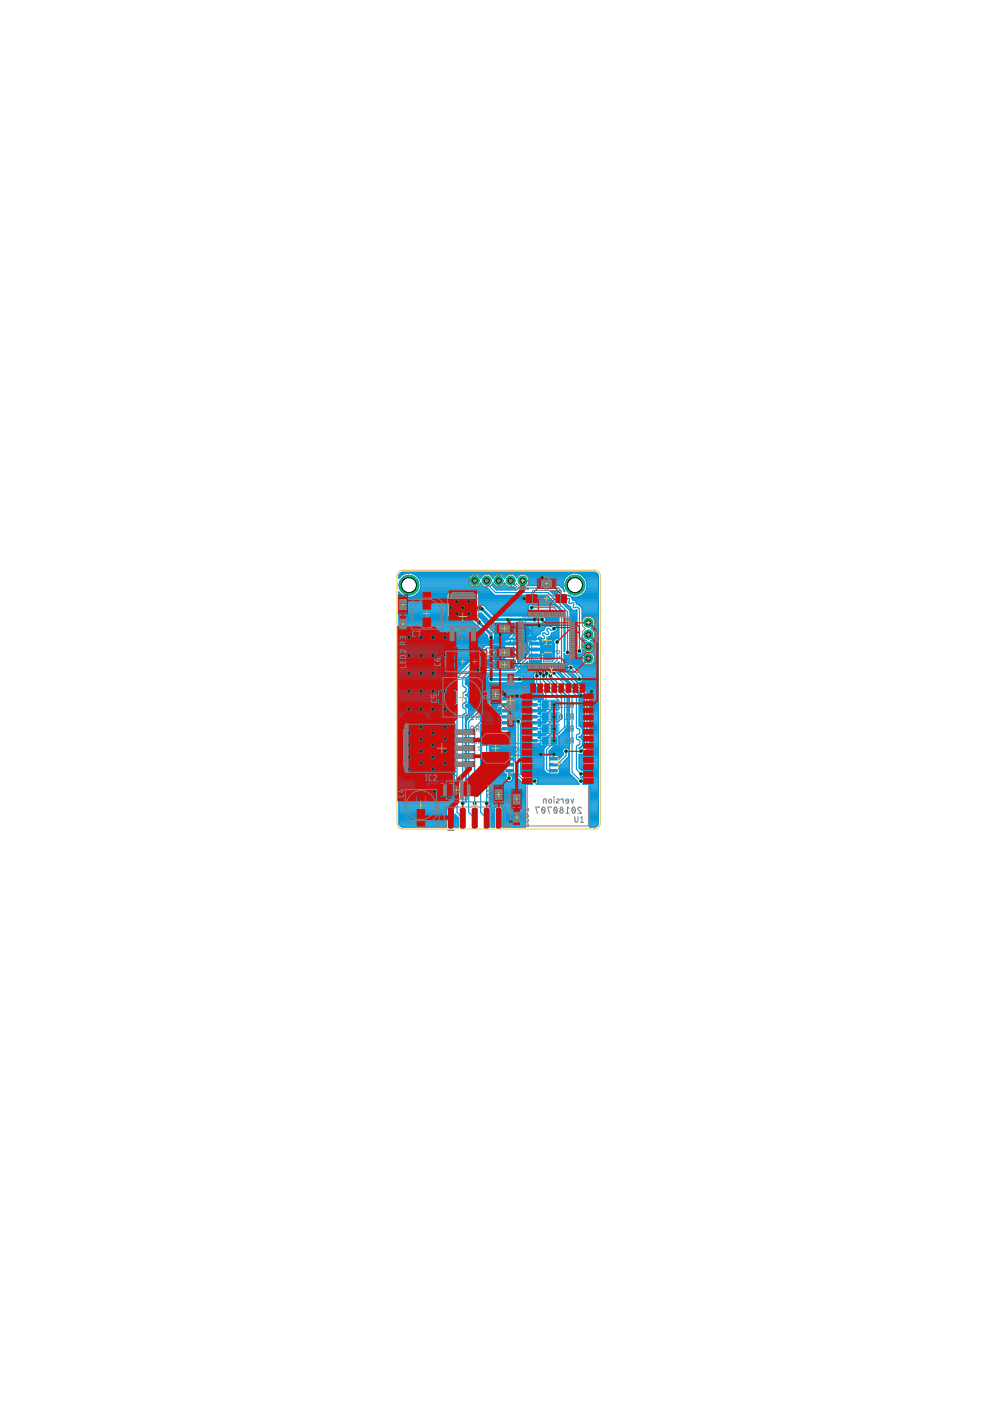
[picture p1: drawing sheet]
<svg xmlns="http://www.w3.org/2000/svg" width="210mm" height="297mm" viewBox="0 0 210 297" stroke-linecap="round" stroke-linejoin="round" font-family="sans-serif">
<g fill="none" stroke="#afd134" stroke-width=".21">
<path d="M104.6 138.3h1M105.1 137.9v.9M110 138.3h1.6M110.4 133.9h.8M110.8 133.5v.8M110.8 137.6v1.5M115.6 138.3h1.2M116.2 137.8v1.1M103.4 157.1h.8M103.4 154.5h.8M103.4 152h.8M103.4 149.4h.8"/>
<path d="M103.8 149v.9M103.8 151.6v.8M103.8 154.1v.8M103.8 156.6v.9M109.2 152.6h2M110.2 151.6v2M116.1 157.1h.8M116.1 154.5h.8M116.1 152h.8M116.1 149.4h.8M116.5 149v.9M116.5 151.6v.8"/>
<path d="M116.5 154.1v.8M116.5 156.6v.9M111.8 162.1h1.8M112.7 161.2v1.8"/>
</g>
<g fill="none" stroke="#808080" stroke-width=".21">
<path d="M102.6 139.5h1.2l-.1-.5h-.4l-.2 .5M102.6 138.9l.5 .2M103.8 137.8v.6h-.5v-.4a.32 .32 0 0 0-.4-.3 .32 .32 0 0 0-.3 .3v.4M104.5 137.9v.8M105.7 137.9v.8M108.9 135.9h3.8v4.8h-3.8zM109.8 132.1v.5M110 131.4l.2 .9h-.6M110.4 134.5h.8M110.4 133.3h.8M111 132.1l-.3 .5M111.4 132.1l-.6-.2v-.4l.6-.1v1.2"/>
<path d="M112.2 135.9v4.8M115.5 138v.7M116.9 138v.7M117.5 139v.4l.3 .2 .8-.1 .1-.5M118 137.9h.4a.33 .33 0 0 1 .3 .3 .33 .33 0 0 1-.3 .4 .33 .33 0 0 1-.4-.3zM118 137.9l-.3 .1-.2 .5M98.6 152.6h.7M99 149.4l-.3 .1-.1 .3 .2 .2h.5M99.3 148.9h-.5l-.2 .2 .2 .3h.3M99.3 151.7l-.3-.3v1.2M99.8 154.6l.1 .3 .4 .2M99.8 152.6h.6"/>
<path d="M99.8 150h.6M99.9 154a.33 .33 0 0 1 .5 .1 .33 .33 0 0 1-.2 .5h-.4zM100.4 156.6v-.1h-.6l.3 1.1M100.4 151.7l-.3-.3v1.2M100.4 149.1l-.3-.2v1.1M101.2 157.1l-.3 .5M101.2 154.6l-.3 .5M101.2 152l-.3 .6M101.2 149.5l-.3 .5M101.6 157.1l-.6-.1v-.4l.6-.1v1.1M101.6 154.6l-.6-.1v-.4l.6-.2v1.2M101.6 152h-.5l-.2-.2 .1-.3 .6-.1v1.2"/>
<path d="M101.6 149.5h-.5l-.2-.3 .1-.2 .6-.1v1.1M103.4 156.4h.8M103.4 157.7h.8M103.4 153.9h.8M103.4 155.2h.8M103.4 151.3h.8M103.4 152.6h.8M103.4 148.8h.8M103.4 150.1h.8M108.1 147.6h4.1v10h-4.1zM108.3 159.5h.7M109 158.6l-.4-.2v1.1"/>
<path d="M109.4 158.4l.6 .7M109.8 158.8l-.4 .7M110 158.4v1.1M110.5 141.7a.32 .32 0 0 0-.4-.3 .32 .32 0 0 0-.1 .5l.5 .7h-.6M110.7 158.5l.3-.1 .3 .3-.1 .7-.2 .1h-.3l-.1-.3zM111.1 141.4v1l.2 .2 .4-.2v-1M116.1 156.4h.8M116.1 157.7h.8M116.1 153.9h.8M116.1 155.2h.8M116.1 151.3h.8M116.1 152.6h.8"/>
<path d="M116.1 148.8h.8M116.1 150.1h.8M118.7 151.7l.5 .6M118.8 151.5l.1-.1a.6 .6 0 0 1 .4 .6 .6 .6 0 0 1-.4 .5l-.3-.5zM119.3 149.1a.32 .32 0 0 0-.5-.2 .32 .32 0 0 0-.1 .5l.6 .6h-.7M119.8 152.6h.6M119.8 150h.6M119.8 157.1l.6-.1v.3a.34 .34 0 0 1-.5 .3 .34 .34 0 0 1-.1-.5zM119.9 156.5l.4 .2 .1 .3M120.4 151.7l-.3-.3v1.2M120.4 149.1l-.3-.2v1.1M121.2 157.1l-.3 .5"/>
<path d="M121.2 154.6l-.3 .5M121.2 152l-.3 .6M121.2 149.5l-.3 .5M121.5 157.1l-.5-.1v-.4l.5-.1v1.1M121.5 154.6l-.5-.1v-.4l.5-.2v1.2M121.5 152h-.4l-.2-.2 .1-.3 .5-.1v1.2M121.5 149.5h-.4l-.2-.3 .1-.2 .5-.1v1.1M95 176h1.2M108.9 160.1h7.7v4h-7.7zM111.3 166.3h.7M112 165.4l-.4-.3v1.2M112.4 165.3l.4-.1 .1 .2-.5 .6 .2 .2 .3-.1"/>
<path d="M112.7 165.1v1.2M113.5 165.1v1l.2 .2 .4-.2v-1M114.3 171.2v-.1h-.7l.3 1.3M114.9 171.4l.6 .7M115 171.2l.1-.1a.67 .67 0 0 1 .5 .7 .67 .67 0 0 1-.5 .6l-.2-.6zM115.2 170.3v-.8l.2-.1h.4v.9M116.5 169.5l.2-.1 .2 .2v.5l-.2 .2-.2-.1-.1-.2zM116.9 171.2v-.1h-.8l.4 1.3M117.5 169h.1M117.5 169.4v.9M117.5 171.4l.6 .7M117.6 171.2l.1-.1a.67 .67 0 0 1 .5 .7 .67 .67 0 0 1-.5 .6l-.3-.6z"/>
<path d="M118 169.5l.4-.1 .2 .2-.6 .4v.2h.6M119 169.5v-.1h.4v.9M120 172.4h.7M120.6 169.8h-.6a.31 .31 0 0 1 .2-.4 .31 .31 0 0 1 .4 .3l-.1 .5-.5 .1M120.7 171.4l-.4-.3v1.3M121.1 169.4l.2 .9 .3-.9M121.3 171.4l.6 .7M121.4 171.2l.1-.1a.68 .68 0 0 1 .5 .7 .68 .68 0 0 1-.5 .6l-.3-.6zM123.3 171.4a.36 .36 0 0 0-.6-.3 .36 .36 0 0 0-.1 .6l.7 .7h-.8"/>
<circle cx="120.1" cy="154.2" r=".25"/>
<circle cx="120.1" cy="154.8" r=".33"/>
<circle cx="119.1" cy="172" r=".37"/>
<circle cx="119.1" cy="171.4" r=".29"/>
</g>
<g fill="#808080" stroke="#808080" stroke-width=".21">
<path d="M112.8 136.2h1.1v.5h-1.1z"/>
<path d="M112.8 137.5h1.1v.5h-1.1z"/>
<path d="M112.8 138.7h1.1v.5h-1.1z"/>
<path d="M112.8 140h1.1v.5h-1.1z"/>
<path d="M107.7 140h1.1v.5h-1.1z"/>
<path d="M107.7 138.7h1.1v.5h-1.1z"/>
<path d="M107.7 137.5h1.1v.5h-1.1z"/>
<path d="M107.7 136.2h1.1v.5h-1.1z"/>
<path d="M111.2 133.2h.6v1.4h-.6z"/>
<path d="M109.7 133.2h.7v1.4h-.7z"/>
<path d="M115.5 138.7h1.4v.7h-1.4z"/>
<path d="M115.5 137.2h1.4v.8h-1.4z"/>
<path d="M104.4 138.7h1.4v.7h-1.4z"/>
<path d="M104.4 137.3h1.4v.6h-1.4z"/>
<path d="M106.7 156.9h1.3v.3h-1.3z"/>
<path d="M106.7 155.6h1.3v.4h-1.3z"/>
<path d="M106.7 154.3h1.3v.4h-1.3z"/>
<path d="M106.7 153.1h1.3v.3h-1.3z"/>
<path d="M106.7 151.8h1.3v.4h-1.3z"/>
<path d="M106.7 150.5h1.3v.4h-1.3z"/>
<path d="M106.7 149.2h1.3v.4h-1.3z"/>
<path d="M106.7 148h1.3v.4h-1.3z"/>
<path d="M112.3 148h1.3v.4h-1.3z"/>
<path d="M112.3 149.2h1.3v.4h-1.3z"/>
<path d="M112.3 150.5h1.3v.4h-1.3z"/>
<path d="M112.3 151.8h1.3v.4h-1.3z"/>
<path d="M112.3 153.1h1.3v.3h-1.3z"/>
<path d="M112.3 154.3h1.3v.4h-1.3z"/>
<path d="M112.3 155.6h1.3v.4h-1.3z"/>
<path d="M112.3 156.9h1.3v.3h-1.3z"/>
<path d="M115.5 156.4h.6v1.4h-.6z"/>
<path d="M116.9 156.4h.7v1.4h-.7z"/>
<path d="M104.2 156.4h.7v1.4h-.7z"/>
<path d="M102.8 156.4h.6v1.4h-.6z"/>
<path d="M115.5 153.8h.6v1.4h-.6z"/>
<path d="M116.9 153.8h.7v1.4h-.7z"/>
<path d="M104.2 153.8h.7v1.4h-.7z"/>
<path d="M102.8 153.8h.6v1.4h-.6z"/>
<path d="M115.5 151.3h.6v1.4h-.6z"/>
<path d="M116.9 151.3h.7v1.4h-.7z"/>
<path d="M104.2 151.3h.7v1.4h-.7z"/>
<path d="M102.8 151.3h.6v1.4h-.6z"/>
<path d="M115.5 148.7h.6v1.4h-.6z"/>
<path d="M116.9 148.7h.7v1.4h-.7z"/>
<path d="M104.2 148.7h.7v1.4h-.7z"/>
<path d="M102.8 148.7h.6v1.4h-.6z"/>
</g>
<g fill="#808080" stroke="#808080" stroke-width=".21">
<path d="M108.5 156.6a.39 .39 0 0 1 .7-.1 .39 .39 0 0 1-.2 .6 .39 .39 0 0 1-.5-.3 .33 .33 0 0 1 .4-.3 .33 .33 0 0 1 .3 .3 .33 .33 0 0 1-.5 .2 .33 .33 0 0 1-.2-.4z" fill-rule="evenodd"/>
<circle cx="108.1" cy="164.2" r=".25"/>
</g>
<g fill="#0696d7" stroke="#0696d7" stroke-width=".21">
<path d="M106.9 135.4h.1v6l-.2-.1z"/>
<path d="M106.8 141.2h7.9l.1 .1-7.9 .1z"/>
<path d="M114.7 135.4h.1l-.1 6-.1-.1z"/>
<path d="M106.9 135.4h7.8l.1 .1-7.9 .1z"/>
<path d="M112.3 137.4h2.2v.6h-2.2z"/>
<path d="M107.1 137.4h2.2v.6h-2.2z"/>
<path d="M112.3 136.1h2.2v.6h-2.2z"/>
<path d="M112.3 138.7h2.2v.6h-2.2z"/>
<path d="M112.3 140h2.2v.5h-2.2z"/>
<path d="M107.1 136.1h2.2v.6h-2.2z"/>
<path d="M107.1 138.7h2.2v.6h-2.2z"/>
<path d="M107.1 140h2.2v.5h-2.2z"/>
<path d="M109.2 133.2h1.3v1.4h-1.3z"/>
<path d="M111.1 133.2h1.3v1.4h-1.3z"/>
<path d="M115.5 138.6h1.4v1.3h-1.4z"/>
<path d="M115.5 136.7h1.4v1.3h-1.4z"/>
<path d="M104.4 136.7h1.4v1.3h-1.4z"/>
<path d="M104.4 138.6h1.4v1.3h-1.4z"/>
<path d="M106.4 156.8h1v.5h-1z"/>
<path d="M106.4 155.5h1v.5h-1z"/>
<path d="M106.4 154.3h1v.5h-1z"/>
<path d="M106.4 153h1v.5h-1z"/>
<path d="M106.4 151.7h1v.5h-1z"/>
<path d="M106.4 150.5h1v.5h-1z"/>
<path d="M106.4 149.2h1v.5h-1z"/>
<path d="M106.4 147.9h1v.5h-1z"/>
<path d="M112.9 147.9h1v.5h-1z"/>
<path d="M112.9 149.2h1v.5h-1z"/>
<path d="M112.9 150.5h1v.5h-1z"/>
<path d="M112.9 151.7h1v.5h-1z"/>
<path d="M112.9 153h1v.5h-1z"/>
<path d="M112.9 154.3h1v.5h-1z"/>
<path d="M112.9 155.5h1v.5h-1z"/>
<path d="M112.9 156.8h1v.5h-1z"/>
<path d="M116.8 156.3h1.3v1.5h-1.3z"/>
<path d="M114.9 156.3h1.3v1.5h-1.3z"/>
<path d="M102.2 156.3h1.3v1.5h-1.3z"/>
<path d="M104.1 156.3h1.3v1.5h-1.3z"/>
<path d="M116.8 153.8h1.3v1.5h-1.3z"/>
<path d="M114.9 153.8h1.3v1.5h-1.3z"/>
<path d="M102.2 153.8h1.3v1.5h-1.3z"/>
<path d="M104.1 153.8h1.3v1.5h-1.3z"/>
<path d="M116.8 151.2h1.3v1.5h-1.3z"/>
<path d="M114.9 151.2h1.3v1.5h-1.3z"/>
<path d="M102.2 151.2h1.3v1.5h-1.3z"/>
<path d="M104.1 151.2h1.3v1.5h-1.3z"/>
<path d="M116.8 148.7h1.3v1.5h-1.3z"/>
<path d="M114.9 148.7h1.3v1.5h-1.3z"/>
<path d="M102.2 148.7h1.3v1.5h-1.3z"/>
<path d="M104.1 148.7h1.3v1.5h-1.3z"/>
<path d="M107.3 163.1h1.6v.6h-1.6z"/>
<path d="M107.3 161.9h1.6v.5h-1.6z"/>
<path d="M107.3 160.6h1.6v.5h-1.6z"/>
<path d="M116.5 160.6h1.7v.5h-1.7z"/>
<path d="M116.5 161.9h1.7v.5h-1.7z"/>
<path d="M116.5 163.1h1.7v.6h-1.7z"/>
</g>
<path d="M104.1 136.4h2v3.9h-2zM108.8 132.9h4v2h-4zM115.2 136.4h2v3.9h-2zM101.9 156.1h3.9v1.9h-3.9zM101.9 148.5h3.9v1.9h-3.9zM101.9 151h3.9v2h-3.9zM101.9 153.5h3.9v2h-3.9zM114.6 156.1h3.9v1.9h-3.9zM114.6 148.5h3.9v1.9h-3.9zM114.6 151h3.9v2h-3.9zM114.6 153.5h3.9v2h-3.9z" fill="none" stroke="#0696d7" stroke-width=".21"/>
<g fill="#0696d7" stroke="#0696d7" stroke-width=".21">
<path d="M95.2 171.5l.6-.1 .3 .3v3.6l-.3 .3h-.5l-.2-.3z" fill-rule="evenodd"/>
<path d="M97.7 171.5l.7-.1 .2 .3v3.6l-.2 .3h-.5l-.3-.3z" fill-rule="evenodd"/>
<path d="M100.2 171.5l.7-.1 .3 .3v3.6l-.3 .3h-.5l-.3-.3z" fill-rule="evenodd"/>
<path d="M102.8 171.5l.6-.1 .3 .3v3.6l-.3 .3h-.5l-.2-.3z" fill-rule="evenodd"/>
<path d="M105.3 171.5l.7-.1 .2 .3v3.6l-.2 .3h-.5l-.3-.3z" fill-rule="evenodd"/>
</g>
<g fill="none" stroke="#0696d7" stroke-width=".25">
<path d="M84.6 128h10.1M84.6 129.4h10.1M84.6 135.4h18.8M84.6 139.8h15.4M84.6 134h18M84.6 137.1h18.1M84.6 128.2h10.1M84.6 130.9h14.8l1.7 1.8M84.6 139.6h15.6M84.6 139.4h15.8M84.6 139.1h16M84.6 138.9h16.3"/>
<path d="M84.6 138.7h16.5M84.6 138.5h16.7M84.6 138.2h16.9M84.6 138h17.2M84.6 137.8h17.4M84.6 137.6h17.6M84.6 137.4h17.8M84.6 136.9h18.3M84.6 136.7h19.3M84.6 136.5h19.4M84.6 136.2h22.1M84.6 136h22.1"/>
<path d="M84.6 135.8h19.2M84.6 135.6h18.9M84.6 135.1h18.8M84.6 134.9h18.8M84.6 134.7h18.7M84.6 134.5h18.4M84.6 134.3h18.2M84.6 133.8h17.8M84.6 133.6h17.6M84.6 133.4h17.3M84.6 133.1h17.1M84.6 132.9h16.9"/>
<path d="M84.6 132.7h16.5M84.6 132.5h16.3M84.6 132.2h16.1M84.6 132h15.9M84.6 131.8h15.6M84.6 131.6h15.4M84.6 131.4h15.2M84.6 131.1h15M84.6 130.7h10.4M84.6 130.5h10.2M84.6 130.3h10.1M84.6 130h10.1"/>
<path d="M84.6 129.8h10.1M84.6 129.6h10.1M84.6 129.1h10.1M84.6 128.9h10.1M84.6 128.7h10.1M84.6 128.5h10.1M84.6 127.8h10.1M84.6 127.6h10.1M84.6 127.4h10.1M84.6 127.1h10.1M84.6 126.9h10.1M84.6 126.7h10.1"/>
<path d="M84.6 126.5h1.3M84.6 126.3h.8M84.6 126h.5M84.6 125.8h.3M84.6 125.6h.1M84.6 122.5h.1M84.6 122.3h.3M84.6 122h.6M84.7 121.8h.8M84.8 121.6h1.3M85.2 121.4h41.1M87.3 121.6h34"/>
<path d="M87.5 126.5h7.2M87.9 121.8h12.5M88 126.3h6.7M88.2 122h11.7M88.3 126h6.5M88.5 122.3h11.1M88.5 125.8h6.4M88.7 122.5h10.8M88.7 125.6h6.4M88.9 122.7h10.5M88.9 125.4h15.1M89 122.9h10.4"/>
<path d="M89 125.1h14.8M89 123.1h11.5M89.1 124.9h14.5M89.1 123.4h10.3M89.2 124.7h14.2M89.2 124.5h13.9l1.8 1.7h11.1l3.8 3.8M89.2 124.3h10.8M89.2 124h10.5M89.2 123.8h10.3M89.2 123.6h10.2M94.7 130.3l.4 .5 .3 .1M94.9 125.8l-.2 .3v4.2"/>
<path d="M95.1 125.6l.3-.1h5.4l.3 .1M95.1 125.6l-.2 .2M99.4 123.6l-.1-.4h1.5v1.2l.5-.2 .5-.4M99.4 123.6l.1 .2M99.5 123.8l.5 .4M100.5 121.8v2.6l-.5-.2M100.5 121.8l-.8 .5M100.5 124.3h.3M100.5 124h.3M100.5 123.8h.3M100.5 123.6h.3M100.5 123.4h.3"/>
<path d="M100.5 122.9h.3M100.5 122.7h.3M100.5 122.5h.3M100.5 122.3h.3M100.5 122h.3M100.5 121.8h.3M100.8 121.8l.9 .5M100.8 121.8v1.2h-1.5l.4-.7M100.9 121.8h1.8M101.1 125.6l.3 .2M101.1 132.7l2.3 2.1 .1 .8M101.2 125.6h3"/>
<path d="M101.3 124.3h1.1M101.4 125.8l.1 .3v2.2l10.7-.1M101.4 130.6l3.4 3.5v1.5M101.4 130.6h.1M101.4 125.8h3.1M101.4 130.5h1.1M101.4 122h.9M101.5 126h3.2M101.5 128h16.3M101.5 130.3v-.3h.5l2.3 2.1h10.8a.76 .76 0 0 0 .4-1.2M101.5 130.3l-.1 .3M101.5 130.7h1.3"/>
<path d="M101.5 130.3h.8M101.5 130h.6M101.5 127.8h16.1M101.5 127.6h15.8M101.5 127.4h15.6M101.5 127.1h15.4M101.5 126.9h15.2M101.5 126.7h15M101.5 126.5h14.7M101.5 126.3h14.5M101.6 124h.6M101.7 122.3h.4"/>
<path d="M101.7 130.9h1.3M101.8 123.8h.2M101.8 122.5h.2M101.9 123.6l-.1 .2M101.9 123.6l.5 .7M101.9 123.6h.1M101.9 131.1h1.3M102.2 131.4h1.2M102.3 131.6h1.4M102.4 128.3l.3 .1 .4 .5M102.4 124.3l.5 .2M102.5 131.8h1.4"/>
<path d="M102.6 139.3l-4.5 4.4v1.6l.7 .6-.1 .8-.4 .1-.2 .3 .1 .7 .4 .1 .2 .3-.1 .8-.4 .1-.2 .3 .1 .7 .4 .1 .2 .3-.1 .8-.5 .1-.1 .3v18.6M102.6 139.3h.1M102.7 132h1.5M102.8 128.5h9.3M102.8 139.8v.1M102.9 132.2h15.6M103 128.7h9M103.1 128.9l1.7 1.7h10.3l.4 .3M103.1 128.9h8.9M103.1 132.5h15.4M103.2 123.1v.6l1.9 1.9h11.1l4.1 4.2v8.5M103.3 129.1h8.8"/>
<path d="M103.4 132.7h12.7M103.5 129.4h8.7M103.5 135.6a.73 .73 0 0 0 1.3 0M103.6 132.9h5.2M103.7 121.8h1.8M103.7 129.6h13.8M103.8 133.1h5M103.9 129.8h13.8M104 133.4h4.8M104.1 122h.9M104.2 130h13.7M104.2 133.6h4.6"/>
<path d="M104.3 124h.5M104.3 122.3h.4M104.4 130.3h13.7M104.4 123.8h.2M104.4 122.5h.2M104.5 133.8h4.3M104.5 123.6h.1M104.5 123.6l-.3 .4 1.1 1.1h4.2l-.2-.2M104.5 123.6l.1 .2M104.5 124.3h.6M104.5 135.8h2.3M104.6 123.8l.4 .4 .6 .2v-1.2h.3v1.2l.5-.2 .4-.4"/>
<path d="M104.6 130.5h13.7M104.7 134h4.1M104.7 124.5h4.1M104.8 135.6h2.9M104.8 134.3h3.9M104.9 135.4h2.8M104.9 135.1h2.9M104.9 134.9h3.2M104.9 134.7h3.4M104.9 134.5h3.6M104.9 124.7h4.2M105.2 124.9h4.1"/>
<path d="M105.3 137.7h2.9M105.3 137.7l-.2-.3h-1.9l-6.3 6.3v28.6l1.2 1.2M105.3 137.7l-.1 .1M105.6 121.8v1.2h.3v-1.2M105.6 121.8a1.34 1.34 0 0 0-1.1 .9 1.37 1.37 0 0 0-1.3-1 1.37 1.37 0 0 0-1.3 1l-.2-.4M105.6 124.3h.3M105.6 124h.3M105.6 123.8h.3M105.6 123.6h.3M105.6 123.4h.3M105.6 122.9h.3M105.6 122.7h.3"/>
<path d="M105.6 122.5h.3M105.6 122.3h.3M105.6 122h.3M105.6 121.8h.3M105.9 121.8l.8 .5M106 121.8h1.8M106.2 136.5h.5M106.3 139.8h.4M106.3 139.6h.5M106.3 136.9h.4M106.3 136.7h.4M106.4 124.3h1.1"/>
<path d="M106.5 122h.9M106.7 136.9l.1 .2h-.5v-.5l-.3-.3h-1.8l-.3 .3v.2h-.9l-6.6 6.6v27.9l-.7-.3v2.6h.8v1.7h.7v-2M106.7 124h.6M106.7 122.3l.3 .4a1.36 1.36 0 0 1 1.2-1 1.36 1.36 0 0 1 1.3 .9 1.39 1.39 0 0 1 1.7-.8 1.39 1.39 0 0 1 1 1.6M106.7 122.3h.5M106.8 123.8h.3M106.9 122.5h.1M107 123.6l-.2 .2M107 123.6l.5 .7M107 123.6h.1M107.5 124.3l.5 .2M108.2 139h-2.9l-.2 .3h-2.5"/>
<path d="M108.3 123.1l1.6 1.6h8.5l.6 .6-.1 .3M108.5 124.5l.3-.1 .5 .5M108.7 121.8h1.6M109 135.6h4.6M109.1 122h.8M109.2 135.4h4.3M109.3 122.3h.4M109.4 135.1h4.2M109.5 122.5h.1M109.6 135.8h2.4M109.6 139.6h1.4M109.6 137.1h2.4"/>
<path d="M109.7 138.2h2.3M109.7 138.5h2.2M109.7 136.9h2.2M109.7 139.8h1.1M109.7 139.4h1.5M109.7 139.1h1.7M109.7 138.9h2M109.7 138.7h2.2M109.7 138h2.2M109.7 137.8h2.2M109.7 137.6h2.2M109.7 137.4h2.2"/>
<path d="M109.7 136.7h2.2M109.7 136.5h2.2M109.7 136.2h2.2M109.7 136h2.2M109.9 133.9l-1.7 1.7v.8M111.3 121.8h9.4M111.6 134.9h.3M111.6 134.7h.3M111.6 134.5h.3M111.6 134.3h.3M111.6 133.6h.3M111.6 133.4h.3"/>
<path d="M111.6 133.1h.3M111.6 132.9h.3M111.7 122h8.7M111.8 133.9v3.2l.6 .6M111.8 124h7.6M111.9 136.9l.2 .2-.2 .3M111.9 133.8h2.9M111.9 122.3h8.2M111.9 137.4v.6M111.9 138l.1 .2M112 128.7a.74 .74 0 0 0 .3 .8 .74 .74 0 0 0 .9-.1h4l1.3 1.2v4.9l-.2-.1M112 138.2l-.1 .5-2.9 2.9h-7.2l-.6-.2 1.6-1.6"/>
<path d="M112 123.8h7.4M112 122.5h7.9M112.1 123.6h7.3M112.1 122.7h7.6M112.2 123.4l-.5 .7h7l.3 .4M112.2 123.4h7.3M112.2 123.1h7.3M112.2 122.9h7.5M112.6 128.1l-.5 .3-.1 .3M112.7 134.9h1M112.7 134.9l-.8 .1v-2.2h.7l.2 1h-1.2v-1l-.8 .1-.1-.2h-1.7l-.2 .3v1.2l-1.1 1.1v.4h-.8l-.2 .3v.9M112.7 128.8h4.8l1.6 1.6v11.7l5.3 5.4v10.5l-1.2 1.3"/>
<path d="M112.7 132.9h3M112.8 134.7l-.1 .2M112.8 134v.7M112.8 134.7h1.1M112.8 134.5h1.6M112.8 134.3h1.7M112.8 133.6h2.5M112.8 133.4h2.6M112.8 133.1h2.7M112.9 128.1l.3 .2 4.8-.1M113.4 137.7h.1M113.5 135.4h.1"/>
<path d="M113.5 135.4l.1 .3h-1.5l-.2 .3v.9M113.7 134.9h.1M113.7 134.9l-.2 .5M114 134.6h.1M114 134.6l-.3 .3M114.2 135.1v.4l.3 .4v.3l-.2 .2h-.9M114.2 135.1h.1M114.2 135.1l.2-.1 .6 .4h.4M114.4 134.5l-.4 .1M114.6 134h-3v1l-.8-.1-.1 .2h-1.2l-.7 .6h.7l.2 .3v.9l-.1 .2 .1 .1v1l-.1 .1 .1 .2v.9l-.1 .2 .1 .2v.9l-.2 .3h-2.6l-.2-.3 .1-1.2h-.5v.6l-.3 .3h-1.8l-.3-.3v-.3h-1.1M114.6 134h.1M114.6 134l-.2 .5"/>
<path d="M114.8 137.1h.3M114.8 138.2h.3M114.9 138l-.1 .2M114.9 137.4v.6M114.9 133.7l-.3 .3M114.9 133.7h.1M114.9 138h.2M114.9 137.8h.2M114.9 137.6h.2M114.9 137.4h1.2M114.9 136.9l-.2 .2 .2 .3M114.9 136.9h.2"/>
<path d="M114.9 136.7h.2M115 136.5l-.1 .4M115 136.5h.1M115 136.5h.2M115.1 136.7v.6h2.2v-.6M115.1 136.7l.2-.3h.8v1.1h-1l.1 .8-.3 .1-.1-.2M115.1 136.2h2.3M115.1 134.2h.4l.4 .3h.4M115.1 134.2v.4l.3 .4v.4M115.1 134.2v.1M115.2 132h3.3M115.3 136h2.1"/>
<path d="M115.3 130.7h3.2M115.4 135.4h.1M115.5 133.1h.1M115.5 133.1l-.1 .5-.5 .1M115.5 130.9h3M115.5 131.8h3M115.6 135.9l-.5 .2-.1 .4M115.6 135.9v.1M115.6 132.9l-.1 .2M115.6 131.6h2.9M115.6 131.1h2.9M115.7 131.4h2.8"/>
<path d="M115.7 135.8h1.7M115.8 132.8h.1M115.8 132.8l-.2 .1M115.9 135.6l-.3 .3M115.9 135.6h.1M115.9 135.6h1.7M116 135.4h2.5M116.1 137.1h.2M116.1 136.9h.2M116.1 136.7h.2M116.1 136.5h.2M116.1 135.1h2.4"/>
<path d="M116.2 137.4l-.2 .3h-4.1M116.2 139.3l-.2-.3h-3.6l-3.2 3.1h-7.8M116.3 132.7l.5 .2a.75 .75 0 0 1 1.3 0 .75 .75 0 0 1-.6 1.1l-.1 .1M116.3 132.7h.1M116.3 132.7l-.5 .1M116.3 134.5h.1M116.3 137.4h1.2M116.4 132.7h.6M116.5 135l-.5 .1-.1 .5M116.5 135h.1M116.6 134.9h1.9M116.7 125.4h1.6"/>
<path d="M116.8 134.7l-.3 .3M116.8 134.7h.1M116.8 134.7h1.7M116.9 134.5h1.6M116.9 125.6h1.4M116.9 134.2l-.1 .5M116.9 134.3h1.6M117.2 125.8h1M117.2 136.5h.3M117.3 138.2h.2M117.3 136.7l-.2-.3h-.8v1.1h1l-.1 .8 .2 .2M117.3 137.1h.2"/>
<path d="M117.3 138h.2M117.3 137.8h.2M117.3 137.6h.2M117.3 136.9h.2M117.3 136.7h.2M117.4 126h.9M117.4 134.1v.1M117.4 138.5v1.3M117.4 134.1l-.5 .1M117.4 139.8h.1M117.4 139.6h.1M117.4 139.4h.1"/>
<path d="M117.4 139.1h.1M117.4 138.9h.1M117.4 138.7h.1M117.4 138.5h.1M117.5 133.3l-.6 .4-.4-.4a.32 .32 0 0 0-.5 0 .32 .32 0 0 0 0 .5l.3 .3v.4M117.5 134h1M117.6 126.3h.7M117.7 128.3l1.9 1.9v7.9l.2-.2v-7.9M117.8 126.5h.7M117.9 128.5h.3M117.9 132.7h.6M118 135.4a.74 .74 0 0 0-.5 1.2v3.1l-.1 .1"/>
<path d="M118 133.8h.5M118 126.7h.9M118.1 136.1v3.8l-.9 1h-2.3l-.6-.6h-.9M118.1 132.9h.4M118.1 133.6h.4M118.1 128.7h.4M118.2 125.9h.1M118.2 125.9l.1 .4 .4 .4M118.2 133.4h.3M118.2 133.1h.3M118.3 126.9h.8M118.3 125.4h.1"/>
<path d="M118.3 125.4l-.1 .5M118.3 125.4l-.1-.1h-1.6l4.3 4.2v8.4a.74 .74 0 0 1-.2 1.1 .74 .74 0 0 1-1.1-.5v3.4l5.4 5.4v10.9M118.4 128.9h.3M118.5 127.1h.7M118.6 129.1h.3M118.7 126.6l.4 .2 .1 .4 .4 .4M118.7 127.4h.7M118.8 124.3h.6M118.8 129.4h.3M118.9 125.6v.5M118.9 126.1h.1M118.9 125.6h.1"/>
<path d="M118.9 127.6h.8M119 124.5l.4 .4M119 124.5h.4M119 129.6h.4M119.1 127.8h.9M119.2 124.7h.2M119.3 129.8h.3M119.4 128h.7M119.4 124.9l.1 .1M119.5 124.9l.1 .5h.1a2.57 2.57 0 0 1 1.8-3.9 2.57 2.57 0 0 1 2.9 3.1 2.57 2.57 0 0 1-4 1.6l.5 .2M119.5 130h.3M119.5 125.1h.1"/>
<path d="M119.5 124.9h-.1M119.5 127.6l.5 .1 .1 .4 .4 .4M119.5 127.5v.1M119.6 125.4h.1M119.6 128.2h.7M119.6 135.4h.2M119.6 139.8h3.8M119.6 134h.2M119.6 137.1h.2M119.6 130.9h.2M119.6 139.6h3.8M119.6 139.4h3.8"/>
<path d="M119.6 139.1h3.9M119.6 138.9h.3M119.6 138.7h.1M119.6 138h.1M119.6 137.8h.2M119.6 137.6h.2M119.6 137.4h.2M119.6 136.9h.2M119.6 136.7h.2M119.6 136.5h.2M119.6 136.2h.2M119.6 136h.2"/>
<path d="M119.6 135.8h.2M119.6 135.6h.2M119.6 135.1h.2M119.6 134.9h.2M119.6 134.7h.2M119.6 134.5h.2M119.6 134.3h.2M119.6 133.8h.2M119.6 133.6h.2M119.6 133.4h.2M119.6 133.1h.2M119.6 132.9h.2"/>
<path d="M119.6 132.7h.2M119.6 132.5h.2M119.6 132.2h.2M119.6 132h.2M119.6 131.8h.2M119.6 131.6h.2M119.6 131.4h.2M119.6 131.1h.2M119.6 130.7h.2M119.6 130.5h.2M119.6 130.3h.2M119.8 127h.9"/>
<path d="M119.8 126.5v.5M119.8 127h.1M119.8 126.1v.4M119.8 126.1h-.9M119.8 126.1h.1M119.8 126.5h.1M119.8 128.5h.8M120 128.7h.9M120.3 128.9h.7M120.5 128.4l.4 .2 .1 .4 .4 .4M120.5 126.3h.1M120.5 129.1h.7"/>
<path d="M120.7 127.4v.5M120.7 127v.4M120.7 127.9h.1M120.7 127h.1M120.7 127.4h.1M120.7 129.4h.8M120.8 138.9h2.8M120.9 135.4h1.4M120.9 134h1.4M120.9 137.1h1.4M120.9 130.9h1.4M120.9 137.8h1.3"/>
<path d="M120.9 137.6h1.4M120.9 137.4h1.4M120.9 136.9h1.4M120.9 136.7h1.4M120.9 136.5h1.4M120.9 136.2h1.4M120.9 136h1.4M120.9 135.8h1.4M120.9 135.6h1.4M120.9 135.1h1.4M120.9 134.9h1.4M120.9 134.7h1.4"/>
<path d="M120.9 134.5h1.4M120.9 134.3h1.4M120.9 133.8h1.4M120.9 133.6h1.4M120.9 133.4h1.4M120.9 133.1h1.4M120.9 132.9h1.4M120.9 132.7h1.4M120.9 132.5h1.4M120.9 132.2h1.4M120.9 132h1.4M120.9 131.8h1.4"/>
<path d="M120.9 131.6h1.4M120.9 131.4h1.4M120.9 131.1h1.4M120.9 130.7h1.4M120.9 130.5h1.4M120.9 130.3h1.4M120.9 130h1.4M120.9 129.8h1.4M120.9 129.6h1.4M120.9 126.4h.1M120.9 126.4l.3 .3M121 138.7h1.6"/>
<path d="M121 138h1.1M121 126.5h.1M121.1 138.5h1.2M121.1 138.2h1.1M121.2 126.7h5.7M121.2 126.7l.1 .1M121.2 126.7l.2 .5 .4 .1M121.3 126.9h5.6M121.3 129.3h.1M121.3 129.3l.5 .2M121.4 127.1h5.5M121.6 128.8l.2 .1 .6-.2 .5 .4v8.9"/>
<path d="M121.6 128.3v.5M121.6 128.8h.1M121.6 127.9v.4M121.6 127.9h-.9M121.6 128.3h.1M121.6 127.9h.1M121.8 129.5h.1M121.8 127.3h.1M121.8 127.3l.4 .3M121.9 127.4h5M122.1 127.6h4.8M122.2 127.6v.1"/>
<path d="M122.2 127.6l.1 .5 .4 .1M122.2 127.8h4.7M122.3 129.3v8.2a.74 .74 0 0 0 .1 1.1 .74 .74 0 0 0 1 0 .74 .74 0 0 0 0-1.1v-2.6M122.3 128h4.6M122.3 129.3l-.1 .1M122.3 129.3l-.5 .2M122.6 121.6h4M122.7 126.5h4.2M122.7 128.2l.7 .7M122.7 128.2h.1M122.8 128.2h4.1M123 128.5h3.9"/>
<path d="M123.1 121.8h3.7M123.2 138.7h.5M123.2 128.7h3.7M123.2 126.3h3.7M123.4 139.3a1.39 1.39 0 0 0 1.4 1.7 1.39 1.39 0 0 0 1.3-1.7M123.4 129.4h3.5M123.4 135.4h.3M123.4 137.1h1.2M123.4 128.9v2.8a1.39 1.39 0 0 1 1.7-1.1 1.39 1.39 0 0 1 1 1.7M123.4 134.9l.2 .4 .7 .5a1.33 1.33 0 0 0-.9 1.1h1.2v.3h-1.2l.1 .4M123.4 130.9h.5M123.4 137.4h.1"/>
<path d="M123.4 136.9h.1M123.4 136.7h.1M123.4 136.5h.2M123.4 136.2h.3M123.4 136h.6M123.4 135.8h.8M123.4 135.6h.5M123.4 135.1h.1M123.4 134.9h.1M123.4 131.6h.1M123.4 131.4h.1M123.4 131.1h.3"/>
<path d="M123.4 130.7h.9M123.4 130.5h3.5M123.4 130.3h3.5M123.4 130h3.5M123.4 129.8h3.5M123.4 129.6h3.5M123.4 129.1h3.5M123.4 128.9h3.5M123.4 138.5h.6M123.5 137.6h.1M123.5 122h3.4M123.5 126h3.4"/>
<path d="M123.5 137.6l.4 .5 .4 .2-.3 .2M123.6 138.2h.6M123.6 137.8h.1M123.6 138h.2M123.7 122.3h3.2M123.7 125.8h3.2M123.9 122.5h3M124 125.6h2.9M124 138.5l-.4 .3-.2 .5M124.1 122.7h2.8M124.1 125.4h2.8M124.2 122.9h2.7"/>
<path d="M124.2 125.1h2.7M124.3 123.1h2.6M124.3 124.9h2.6M124.4 123.4h2.5M124.4 124.7h2.5M124.4 124.5h2.5M124.4 124.3h2.5M124.4 124h2.5M124.4 123.8h2.5M124.4 123.6h2.5M124.9 137.1h2M125.2 130.7h1.7"/>
<path d="M125.3 135.8h1.6M125.3 138.2h1.6M125.5 133.4h1.4M125.5 133.4l.6 .9M125.6 138.5h1.3M125.6 133.1h1.3M125.6 136h1.3M125.6 130.9h1.3M125.6 135.6h1.3M125.7 138h1.2M125.8 133.6h1.1M125.8 136.2l.3 .7h-1.2v.3h1.2l-.1 .4"/>
<path d="M125.8 132.9h1.1M125.8 138.7h1.1M125.8 136.2h1.1M125.9 137.8h1M125.9 131.1h1M125.9 135.4h1M125.9 136.5h1M125.9 133.8h1M126 138.9h.9M126 132.7h.9M126 137.6l-.4 .5-.4 .2 .7 .5 .2 .5M126 137.6h.9"/>
<path d="M126 131.4h.9M126 135.1h.9M126 136.7h.9M126 134h.9M126 139.1h.9M126 137.4h.9M126 132.5h.9M126.1 136.9h.8M126.1 131.6h.8M126.1 134.9h.8M126.1 139.8h.8M126.1 134.3a1.37 1.37 0 0 1-.9 1.5l.6 .4"/>
<path d="M126.1 132.3l-.2 .5-.6 .5 .2 .1M126.1 139.6h.8M126.1 139.4h.8M126.1 134.7h.8M126.1 134.5h.8M126.1 134.3h.8M126.1 132.2h.8M126.1 132h.8M126.1 131.8h.8M84.6 150.7h11.8M84.6 150h11.8M84.6 153.4h11.8"/>
<path d="M84.6 155.8h11.8M84.6 158.2h11.8M84.6 144h11.8M84.6 141.6h13.6M84.6 160h11.8M84.6 142.2h12.9M84.6 157.6h11.8M84.6 148.9h11.8M84.6 147.3h11.8M84.6 142.7h12.5M84.6 156.2h11.8M84.6 159.8h11.8"/>
<path d="M84.6 159.6h11.8M84.6 159.3h11.8M84.6 159.1h11.8M84.6 158.9h11.8M84.6 158.7h11.8M84.6 158.5h11.8M84.6 158h11.8M84.6 157.8h11.8M84.6 157.3h11.8M84.6 157.1h11.8M84.6 156.9h11.8M84.6 156.7h11.8"/>
<path d="M84.6 156.4h11.8M84.6 156h11.8M84.6 155.6h11.8M84.6 155.3h11.8M84.6 155.1h11.8M84.6 154.9h11.8M84.6 154.7h11.8M84.6 154.5h11.8M84.6 154.2h11.8M84.6 154h11.8M84.6 153.8h11.8M84.6 153.6h11.8"/>
<path d="M84.6 153.1h11.8M84.6 152.9h11.8M84.6 152.7h11.8M84.6 152.5h11.8M84.6 152.2h11.8M84.6 152h11.8M84.6 151.8h11.8M84.6 151.6h11.8M84.6 151.3h11.8M84.6 151.1h11.8M84.6 150.9h11.8M84.6 150.5h11.8"/>
<path d="M84.6 150.2h11.8M84.6 149.8h11.8M84.6 149.6h11.8M84.6 149.4h11.8M84.6 149.1h11.8M84.6 148.7h11.8M84.6 148.5h11.8M84.6 148.2h11.8M84.6 148h11.8M84.6 147.8h11.8M84.6 147.6h11.8M84.6 147.1h11.8"/>
<path d="M84.6 146.9h11.8M84.6 146.7h11.8M84.6 146.5h11.8M84.6 146.2h11.8M84.6 146h11.8M84.6 145.8h11.8M84.6 145.6h11.8M84.6 145.4h11.8M84.6 145.1h11.8M84.6 144.9h11.8M84.6 144.7h11.8M84.6 144.5h11.8"/>
<path d="M84.6 144.3h11.8M84.6 143.8h11.8M84.6 143.6h11.8M84.6 143.4h11.8M84.6 143.1h12M84.6 142.9h12.3M84.6 142.5h12.7M84.6 142h13.2M84.6 141.8h13.4M84.6 141.4h13.8M84.6 141.1h14.1M84.6 140.9h14.3"/>
<path d="M84.6 140.7h14.5M84.6 140.5h14.7M84.6 140.3h14.9M84.6 140h15.2M98.7 153.4h.1M98.7 155.8h.1M98.7 158.2h.1M98.7 144h4.7M98.7 160h.1M98.7 157.6h.1M98.7 151.9v17.9l.1 .3v-17.3M98.7 147.3v.1"/>
<path d="M98.7 149.6h.1M98.7 151.9h.1M98.7 147.3h16.5M98.7 145.1h.1M98.7 156.2h.1M98.7 159.8h.1M98.7 159.6h.1M98.7 159.3h.1M98.7 159.1h.1M98.7 158.9h.1M98.7 158.7h.1M98.7 158.5h.1"/>
<path d="M98.7 158h.1M98.7 157.8h.1M98.7 157.3h.1M98.7 157.1h.1M98.7 156.9h.1M98.7 156.7h.1M98.7 156.4h.1M98.7 156h.1M98.7 155.6h.1M98.7 155.3h.1M98.7 155.1h.1M98.7 154.9h.1"/>
<path d="M98.7 154.7h.1M98.7 154.5h.1M98.7 154.2h.1M98.7 154h.1M98.7 153.8h.1M98.7 153.6h.1M98.7 153.1h.1M98.7 152.9h.1M98.7 152.7h.3M98.7 152.5h.5M98.7 152.2h.7M98.7 152h.9"/>
<path d="M98.7 144.9h14.6M98.7 144.7h5.1M98.7 144.5h4.8M98.7 144.3h4.7M98.7 149.6l.4 .3M98.7 147.4l.4 .2M98.7 145.1l.4 .2M98.8 149.6h3M98.8 145.1h14.5M98.8 152.8h.1M98.8 143.8h4.6M98.9 151.8h.9"/>
<path d="M99 149.8h2.7M99.1 143.6h4.5M99.1 147.6h7.2M99.1 147.1h16.1M99.1 151.7l-.4 .2M99.1 151.7h.1M99.1 149.9l.3 .4v1l-.3 .4M99.1 145.3l.3 .4v1M99.1 149.9h.1M99.1 149.4l-.4 .2M99.1 149.4h.1M99.1 147.6l.3 .4"/>
<path d="M99.1 147.6h.1M99.1 147.1l-.4 .2M99.1 147.1h.1M99.1 145.3l14.3 .1M99.1 149.4h2.7M99.2 151.6h.8M99.2 150h2.3M99.2 147.8h6.9M99.2 146.9h15.7M99.3 149.1h2.5M99.3 145.6h14.3M99.3 143.4h4.6"/>
<path d="M99.3 151.3h.9M99.3 150.2h2M99.4 150.7h1.5M99.4 148.9h2.4M99.4 148v1l-.3 .4M99.4 146.7l-.3 .4M99.4 151.1h1.1M99.4 150.9h1.3M99.4 150.5h1.7M99.4 148.7h2.4M99.4 148.5h2.5M99.4 148.2h6.6"/>
<path d="M99.4 148h6.6M99.4 146.7h15.3M99.4 146.5h15.1M99.4 146.2h14.9M99.4 146h14.6M99.4 145.8h14.4M99.5 143.1h13.6M99.7 142.9h13.5M99.9 142.7h1M100.2 142.5h.5M100.4 142.2h.2M100.6 142h.1"/>
<path d="M100.6 142l-1.9 2v1.1M100.6 142a.74 .74 0 0 0 .4 .8 .74 .74 0 0 0 .8-.1h11.5M101.3 141.4h7.9M101.5 141.1h7.9M101.7 140.9h5.2M101.9 140.7h4.8M102.2 140.5h4.5M102.4 140.3h1.7M102.4 150.7h13.4M102.5 155.8l1.3 .2 .1-.1h1.7l.3 .2v.4l.4-.1M102.5 155.8h6.8M102.5 155.8l1.3-.2 .1 .1h1.7l.3-.3v-.3h.2l.2 .1-.3 .3v.6l.3 .3"/>
<path d="M102.6 140h1.3M102.9 157.1l.1 .7 .2 .2v12.4M102.9 154.5l-1 1.1v16.6l1.3 1.3M102.9 152l-2.3 2.3v16.1M102.9 149.4l-3.5 3.6v19.2l1.2 1.3M103.5 144.5l.5 .3h6.3l.5-.3M103.7 153.3l.1 .2 .1-.2M103.7 153.1h.2M103.8 158.2h5.5M103.8 160h5.5M103.8 159.8h5.5M103.8 159.6h5.5"/>
<path d="M103.8 159.3h5.5M103.8 159.1h5.5M103.8 158.9h5.5M103.8 158.7h5.5M103.8 158.5h5.5M103.8 150.9h.1M103.8 150.9l.1-.1h1.7l.3 .2v.4l.4-.1M103.9 158.2h-.1v11.6l.1 .4M104.8 154.5h2.1M104.8 157.1h2.1M104.8 152h2.1M104.8 149.4h2.1"/>
<path d="M105.6 153.3l.3 .3v.4l.4-.2M105.6 153.1h.4M105.7 150.9h.3M105.7 155.6h.3M105.7 156h.3M105.8 150.5h.2M105.8 148.5h.2M105.8 158h3.5M105.8 153.6h.3M105.9 152.9l-.3 .3h-1.7l-.1-.2-.1 .2h-1.2l-.1 .1 3.6 .1M105.9 152.9v-.4l.4 .2-.3 .3v.5M105.9 158l-.3 .2"/>
<path d="M105.9 156.2h.2M105.9 157.8h3.4M105.9 156.4h.3M105.9 155.3h.2M105.9 155.1h.3M105.9 153.8h.3M105.9 152.9h.2M105.9 152.7h.3M105.9 151.3h.3M105.9 151.1h.2M105.9 150.2h.2M105.9 148.7h.3"/>
<path d="M106 153.2h2.6M106 150.4l.1 .7M106 153.5l.2 .3M106 148.2h1.9l.7 .6v6.4l-.7 .6M106 148.5l.3 .3M106.1 147.8l-.1 .7M106.1 151.1l.2 .2M106.1 150l.2 .1M106.1 150.2l-.1 .2M106.2 150h-.3v.4l-.3 .2h-1.7l-.1-.1-.1 .1h-1.2l-.2 .2h1.4l.1 .1M106.2 140.3h.5M106.2 153.8h.1"/>
<path d="M106.3 148.8l-.4 .1v-.4l-.3-.2h-1.7l-.1 .1-.1-.1h-1.7l-.2 .2v1.3l-3 3M106.3 153.8v.1M106.3 150.1h.1M106.3 150.1l-.2 .1M106.3 151.3h.1M106.3 156.4h.1M106.3 148.8h.1M106.3 147.6h1.3M106.3 147.6l-.2 .2M106.3 140h.4M106.9 148h.1M106.9 153.2l.1 .1"/>
<path d="M106.9 150.7h.1M106.9 155.8h.1M106.9 147.8h.1M106.9 148.2h.1M106.9 147.5v.7M106.9 147.6h.1M107 147.2l-.1 1M107.6 147.6l.2 .3v.6M107.6 147.6h5.2M107.6 156.4l.3 .2v.9l-.3 .2-1.7-.1v.4M107.6 155.2h.1M107.6 152.7h1.6"/>
<path d="M107.6 156.4h.1M107.6 152.7l.2 .3v.5M107.6 155.2l.2 .2M107.6 150.1l.1 .1M107.7 151.3h5M107.7 153.8l.2 .3v.8l-.3 .3M107.7 153.8h1.6M107.7 156.4h1.6M107.7 155.1h1.6M107.7 150h4.9M107.7 148.7h4.9M107.7 150.2l.1 .2"/>
<path d="M107.7 150.2h4.9M107.8 148.9h4.8M107.8 156.2h1.5M107.8 155.3h1.5M107.8 151.1l-.2 .2 .3 .3v.8l-.3 .3M107.8 155.4v.8M107.8 157.6h1.5M107.8 156.2l-.2 .2M107.8 154h1.5M107.8 151.1h4.8M107.8 153.6h1.5M107.8 152.9h1.3"/>
<path d="M107.8 147.8h4.7M107.8 153.4h1.4M107.8 148.5l-.2 .3 .3 .2v.9l-.3 .2M107.8 150.4v.7M107.8 153.5l-.1 .3M107.8 156h1.5M107.8 155.6h1.5M107.8 153.1h1.3M107.8 152.5h1.5M107.8 150.9h4.7M107.8 150.5h4.7M107.8 148.5h4.7"/>
<path d="M107.8 148.2h4.7M107.8 148h4.7M107.9 157.3h1.4M107.9 157.1h1.4M107.9 156.9h1.4M107.9 156.7h1.4M107.9 154.9h1.4M107.9 154.7h1.4M107.9 154.5h1.4M107.9 154.2h1.4M107.9 152.2h1.7M107.9 152h4.6"/>
<path d="M107.9 151.8h4.6M107.9 151.6h4.6M107.9 149.8h4.6M107.9 149.6h4.6M107.9 149.4h4.6M107.9 149.1h4.6M109.2 153.4l.1 8.2-.2-.1M109.2 153.4a.75 .75 0 0 1 .7-1.2 .75 .75 0 0 1 .6 1.2M109.5 140.9h.2M109.7 142.5h4.2M109.7 140.7h.2M109.7 140.5h.4"/>
<path d="M109.7 140.3h.6M109.7 140h.9M109.9 152.9v11.5l1.2 1.2h2.2M109.9 142.2h4.1M110.1 152.2h2.4M110.1 142h8.4M110.4 141.8h8.1M110.4 155.8h5.3M110.4 158.2h5.4l-.5 .5v4.6l.7 .7 .3 .1h2l.3-.2v-1l-.2-.1 .2-.4 2-1.9M110.4 160h4.9M110.4 157.6h2.2M110.4 156.2h2.2"/>
<path d="M110.4 159.8h4.9M110.4 159.6h4.9M110.4 159.3h4.9M110.4 159.1h4.9M110.4 158.9h4.9M110.4 158.7h5M110.4 158.5h5.2M110.4 158h4.1M110.4 157.8h4.1M110.4 157.3h2.1M110.4 157.1h2.1M110.4 156.9h2.1"/>
<path d="M110.4 156.7h2.1M110.4 156.4h2.2M110.4 156h2.1M110.4 155.6h2.1M110.4 155.3h2.2M110.4 155.1h2.2M110.4 154.9h2.1M110.4 154.7h2.1M110.4 154.5h2.1M110.4 154.2h2.1M110.4 154h2.2M110.4 153.8h2.3"/>
<path d="M110.4 153.6h2.1M110.4 152.5h2.1M110.5 153.4h2M110.5 153.4l-.1 10.7 1 1h1.5l.3-.2M110.5 143.4h2.6M110.6 152.7h2.1M110.6 144.7h2.7M110.6 141.6h7.9M110.6 153.1h1.9M110.6 152.9h1.9M110.8 143.6a.68 .68 0 0 0-.9-.3h-5.9a.75 .75 0 0 0-.5 1.2M110.8 143.6l.1 .2-.1 .7"/>
<path d="M110.8 144.5h2.5M110.8 143.6h2.4M110.8 141.4h3.8M110.9 144.3h2.4M110.9 143.8h2.4M110.9 144h2.4M111 141.1h3.4M111.3 140.9h.8M111.5 140.7h.4M111.7 140.5h.2M111.8 153.2h2.5M112.5 148.5l.2 .3"/>
<path d="M112.5 153.5l.2 .3M112.5 150.4l.1 .7M112.6 156.2l.1 .2M112.6 155.4v.8M112.6 151.1l.1 .2M112.6 150.2l-.1 .2M112.7 153.8h.1M112.7 156.4l-.2 .2v.9l.2 .2 1.8-.1v.4M112.7 148.8h.1M112.7 153.8l-.2 .3v.8l.2 .3-.1 .2M112.7 151.3h.1M112.7 153.8l.1 .1"/>
<path d="M112.7 151.3l-.2 .3v.8l.2 .3-.2 .3v.5M112.7 148.8l-.2 .2v.9l.2 .2-.1 .1M112.7 156.4h.1M112.8 147.6l-.3 .3v.6M112.8 147.6h1.2M113.1 143.1v.3M113.1 143.4l.2 .3v1.5l1.9 1.9M113.4 150.7h.1M113.4 153.2v.1M113.4 155.8h.1M113.4 147.5v.7M113.4 148h.1"/>
<path d="M113.4 147.8h.1M113.4 147.6h.1M113.4 154.5h2.2M113.4 152h2.2M113.4 149.4h2.2M113.8 143.3v1.7l1.9 1.9v2.5h-.1M114 147.6l.3 .2M114.1 147.6h1.1M114.1 152.7l.4-.2v.4M114.1 155.2l.4-.1v.3l.2 .3h1.1l-.2 .2h-.9l-.2 .2v.4l-.4-.1M114.1 152.7l.2 .1v.7M114.1 155.2l.2 .3v.7l-.2 .2"/>
<path d="M114.1 150.1l.1 .1M114.1 150.1h.1M114.1 152.7h.1M114.1 156.4h.1M114.1 155.2h.1M114.1 152.7h.4M114.1 151.3h.4M114.2 153.8h.3M114.2 156.4h.3M114.2 155.1h.3M114.2 150h.3v.4l.2 .2h1.1l-.2 .2h-.9l-.2 .2v.4l-.4-.1 .2-.2M114.2 148.7h.3"/>
<path d="M114.2 150.2l.1 .2M114.2 150l-.1 .1M114.2 150.2h.3M114.2 156.2h.3M114.2 155.3h.3M114.3 147.8v.7M114.3 151.1h.2M114.3 150.4v.7M114.3 153.5l-.1 .3M114.3 148.2h-1.9l-.6 .6v8.3l2.8 2.8M114.3 156h.3M114.3 155.6h.3"/>
<path d="M114.3 153.6h.2M114.3 153.1h.4M114.3 152.9h.2M114.3 150.9h.3M114.3 150.5h.3M114.3 148.5h.2M114.3 148.2h.9M114.3 148h.9M114.3 147.8h.9M114.5 152.9l.2 .3h1.1l-.2 .1-1.3 .1M114.5 158l.2 .2M114.6 142.8v1.8l3.8 3.9v1.9l-.3 .3h-1.6l-.9 1v.3"/>
<path d="M114.7 153.3l-.2 .3v.4h-.3v-.2M115.1 142.2h.3M115.2 147.1v1.2h-.5l-.2 .2v.4l-.4-.1 .2-.3M115.2 142.5a.73 .73 0 0 0-.7-.5 .73 .73 0 0 0-.6 .5 .75 .75 0 0 0-.8 .6M115.2 142.5a.73 .73 0 0 1 .7-.5 .73 .73 0 0 1 .7 .5h.2a.68 .68 0 0 1 .8-.4 .68 .68 0 0 1 .6 .6M115.2 142.5h.1M115.3 143.3v1.1l3.8 3.8v4.1l-1 .9h-1.6l-.9 1v.3M115.6 154.5h.1M115.6 152h.1M115.7 149l-.1 .4M115.9 142.8v1.2l3.8 3.8v6.4l-1.6 1.6h-1.6l-.8 .8-.1 .5h-2.2M116.4 142.2h.6"/>
<path d="M116.4 160h3M116.4 159.8h3M116.4 159.6h2.9M116.4 159.3h2.9M116.5 159.1h2.8M116.5 142.5h.4M116.6 144l4.1 4.1v11l-.3-.5M116.6 144h.1M116.7 143.3l4.6 4.5v15.9l1.9 1.9M116.7 158.9h2.7M116.9 144.3h.1M116.9 158.7h2.7"/>
<path d="M117.2 158.5h3.5M117.3 144.7h.1M117.5 141.4h1M117.5 142.8l4.7 4.7v6.7l.1 .2 .6 .2v.2v.8l-.6 .2-.1 .2 .1 .7 .4 .1 .2 .3v.8l-.6 .2-.1 .2v4.8l1 .9M117.5 159.9l-.2 .1v.9M117.5 157.1l-.1 .4-1.5 1.5v4.1l.3 .3h1.1M117.7 141.1h.8M117.9 142.2h.6M117.9 140.9h.6M118.1 142.5h.5M118.1 140.7h.4M118.2 142.7l4.3 4.3"/>
<path d="M118.2 142.7h.6M118.3 140.5l.2-.2v2.1l5.4 5.4M118.3 140.5l-.9 .9h-2.7l-.5-.4h-2.1l-.2-.3v-.4l-2.4 2.4M118.3 140.5h.2M118.4 142.9h.6M118.5 158h2.2M118.6 157.6h2.1M118.6 156.2h2.1M118.6 157.8h2.1M118.6 157.3h2.1M118.6 157.1h2.1M118.6 156.9h2.1"/>
<path d="M118.6 156.7h2.1M118.6 156.4h2.1M118.6 143.1h.7M118.7 156h2M118.8 143.4h.7M118.9 155.8h1.8M119.1 143.6h.6M119.1 155.6h1.6M119.3 159.1l.1 .9M119.3 143.8h.6M119.3 155.3h1.4M119.4 160l-.9 .9v-.5"/>
<path d="M119.5 144h.6M119.5 155.1h1.2M119.6 158.6h.8M119.6 158.6l-.3 .5M119.6 141.6h.6M119.6 141.8h.7M119.6 141.4h.6M119.6 141.1h.7M119.6 140.9h.9M119.6 140.7h4.3M119.6 140.5h4.1M119.6 140.3h3.9"/>
<path d="M119.6 140h3.8M119.7 144.3h.7M119.7 142h.7M119.8 154.9h.9M120 142.2h.9l1.4 1.4M120 144.5h.6M120 154.7h.7M120 159.3v.9l-1.9 1.9h-.8M120.2 144.7h.6M120.2 142.5h.9M120.2 141.4a.73 .73 0 0 0 .6 .8M120.2 154.5h.5"/>
<path d="M120.2 150.7h.5M120.2 150h.5M120.2 153.4h.5M120.2 147.6v6.8l-1.6 1.7v1.9l-.3 .2M120.2 148.9h.5M120.2 154.2h.5M120.2 154h.5M120.2 153.8h.5M120.2 153.6h.5M120.2 153.1h.5M120.2 152.9h.5M120.2 152.7h.5"/>
<path d="M120.2 152.5h.5M120.2 152.2h.5M120.2 152h.5M120.2 151.8h.5M120.2 151.6h.5M120.2 151.3h.5M120.2 151.1h.5M120.2 150.9h.5M120.2 150.5h.5M120.2 150.2h.5M120.2 149.8h.5M120.2 149.6h.5"/>
<path d="M120.2 149.4h.5M120.2 149.1h.5M120.2 148.7h.5M120.2 148.5h.5M120.2 148.2h.5M120.2 148h.4M120.2 147.8h.2M120.4 142.7h.9M120.4 144.9h.6M120.4 158.7h.3M120.5 140.9l-.3 .5M120.5 140.9h.9"/>
<path d="M120.6 160h.1M120.6 159.8h.1M120.6 145.1h.6M120.6 142.9h1M120.6 158.9h.1M120.7 159.6h.1M120.7 158.2h-3.3l-1 1v1h1.9M120.8 145.4h.7M120.8 143.1h1M121 141.5l1.9 1.9v.6M121.1 145.6h.6M121.1 143.4h.9"/>
<path d="M121.3 143.6h.9a.75 .75 0 0 0 .7 1.2 .75 .75 0 0 0 .6-1.2M121.3 145.8h.6M121.4 140.9l.3 .5M121.4 140.9h2.9M121.5 146h.6M121.5 143.8h.7M121.6 141.1h5.3M121.7 141.4l1.7 1.8 .1 .4M121.7 141.4h5.2M121.7 146.2h.7M121.7 144h.4M121.8 141.6h5.1"/>
<path d="M121.9 146.5h.7M121.9 144.3h.3M122 141.8h4.9M122.2 146.7h.6M122.2 144.5h.1M122.3 142h4.6M122.4 146.9h.6M122.4 144.7h.2M122.4 147l.4 .3v6.7l.5 .2M122.5 142.2h4.4M122.6 147.1h.7M122.6 144.9h4.3"/>
<path d="M122.7 142.5h4.2M122.8 150.7h1.1M122.8 150h1.1M122.8 153.4h1.1M122.8 160h4.1M122.8 148.9h1.1M122.8 147.3h.7M122.8 153.8h1.1M122.8 153.6h1.1M122.8 153.1h1.1M122.8 152.9h1.1M122.8 152.7h1.1"/>
<path d="M122.8 152.5h1.1M122.8 152.2h1.1M122.8 152h1.1M122.8 151.8h1.1M122.8 151.6h1.1M122.8 151.3h1.1M122.8 151.1h1.1M122.8 150.9h1.1M122.8 150.5h1.1M122.8 150.2h1.1M122.8 149.8h1.1M122.8 149.6h1.1"/>
<path d="M122.8 149.4h1.1M122.8 149.1h1.1M122.8 148.7h1.1M122.8 148.5h1.1M122.8 148.2h1.1M122.8 148h1.1M122.8 147.8h1.1M122.8 147.6h.9M122.8 145.1h4.1M122.9 142.7h4M123 154h.9M123 158.5h.2"/>
<path d="M123 160l-.2-.1v3l.4 .4a.73 .73 0 0 1 .6 1.1M123 145.4h3.9M123.1 144.7h3.8M123.1 142.9h3.8M123.2 156.4h.7M123.2 156h.7M123.3 158.3h.1M123.3 154.2l.2 .4v1M123.3 156.5l.2 .4M123.3 156.5h.1M123.3 156l-.4 .2M123.3 156h.1"/>
<path d="M123.3 154.2h.6M123.3 145.6h3.6M123.3 158.2h.1M123.4 156.7h.5M123.4 143.1h3.5M123.4 155.8h.5M123.4 154.5h.5M123.4 144.5h3.5M123.4 143.4h3.5M123.4 158h.3M123.5 157.6h.4M123.5 156.9v1l-.2 .4"/>
<path d="M123.5 155.6l-.2 .4M123.5 157.8h.4M123.5 157.3h.4M123.5 157.1h.4M123.5 156.9h.4M123.5 155.6h.4M123.5 155.3h.4M123.5 155.1h.4M123.5 154.9h.4M123.5 154.7h.4M123.5 145.8h3.4M123.5 143.6h3.4"/>
<path d="M123.5 144.3h3.4M123.6 143.8h3.3M123.6 144h3.3M123.7 159.8h3.2M123.7 146h3.2M123.8 159.6h3.1M123.9 157.8l-.8 .7-.3 .1 .5-.3M123.9 156.2h-1.1l.5 .3M123.9 147.8v10M123.9 159.3a.69 .69 0 0 1-.6 .7M123.9 159.3h3M123.9 146.2h3"/>
<path d="M124.1 159.1h2.8M124.2 146.5h2.7M124.4 158.9h2.5M124.4 146.7h2.5M124.6 158.7h2.3M124.6 146.9h2.3M124.8 158.5h2.1M124.8 147.1h2.1M125 150.7h1.9M125 150h1.9M125 153.4h1.9M125 155.8h1.9"/>
<path d="M125 158.2h1.9M125 158.2l-1.1 1.1M125 157.6h1.9M125 148.9h1.9M125 147.3h1.9M125 156.2h1.9M125 158h1.9M125 157.8h1.9M125 157.3h1.9M125 157.1h1.9M125 156.9h1.9M125 156.7h1.9"/>
<path d="M125 156.4h1.9M125 156h1.9M125 155.6h1.9M125 155.3h1.9M125 155.1h1.9M125 154.9h1.9M125 154.7h1.9M125 154.5h1.9M125 154.2h1.9M125 154h1.9M125 153.8h1.9M125 153.6h1.9"/>
<path d="M125 153.1h1.9M125 152.9h1.9M125 152.7h1.9M125 152.5h1.9M125 152.2h1.9M125 152h1.9M125 151.8h1.9M125 151.6h1.9M125 151.3h1.9M125 151.1h1.9M125 150.9h1.9M125 150.5h1.9"/>
<path d="M125 150.2h1.9M125 149.8h1.9M125 149.6h1.9M125 149.4h1.9M125 149.1h1.9M125 148.7h1.9M125 148.5h1.9M125 148.2h1.9M125 148h1.9M125 147.8h1.9M125 147.6h1.9M125.2 140.9h1.7"/>
<path d="M125.6 140.7h1.3M125.8 140.5h1.1M126 140.3h.9M126.1 140h.8M84.6 173.3h12.6M84.6 160.9h11.8M84.6 166.2h11.8M84.6 164.9h11.8M84.6 174.4h10.1M84.6 174.2h10.1M84.6 174h10.1M84.6 173.8h10.1"/>
<path d="M84.6 173.5h10.9M84.6 173.1h10.1M84.6 172.9h10.1M84.6 172.7h10.1M84.6 172.4h10.1M84.6 172.2h10.1M84.6 172h10.1M84.6 171.8h10.1M84.6 171.6h10.1M84.6 171.3h10.2M84.6 171.1h10.4M84.6 170.9h11.8"/>
<path d="M84.6 170.7h11.8M84.6 170.4h11.8M84.6 170.2h11.8M84.6 170h11.8M84.6 169.8h11.8M84.6 169.5h11.8M84.6 169.3h11.8M84.6 169.1h11.8M84.6 168.9h11.8M84.6 168.7h11.8M84.6 168.4h11.8M84.6 168.2h11.8"/>
<path d="M84.6 168h11.8M84.6 167.8h11.8M84.6 167.6h11.8M84.6 167.3h11.8M84.6 167.1h11.8M84.6 166.9h11.8M84.6 166.7h11.8M84.6 166.4h11.8M84.6 166h11.8M84.6 165.8h11.8M84.6 165.6h11.8M84.6 165.3h11.8"/>
<path d="M84.6 165.1h11.8M84.6 164.7h11.8M84.6 164.4h11.8M84.6 164.2h11.8M84.6 164h11.8M84.6 163.8h11.8M84.6 163.6h11.8M84.6 163.3h11.8M84.6 163.1h11.8M84.6 162.9h11.8M84.6 162.7h11.8M84.6 162.5h11.8"/>
<path d="M84.6 162.2h11.8M84.6 162h11.8M84.6 161.8h11.8M84.6 161.6h11.8M84.6 161.3h11.8M84.6 161.1h11.8M84.6 160.7h11.8M84.6 160.4h11.8M84.6 160.2h11.8M84.6 174.7a.86 .86 0 0 0 .8 .6M84.6 174.7v-49.2a2.57 2.57 0 0 0 3.8 .5 2.57 2.57 0 0 0 0-3.9 2.57 2.57 0 0 0-3.8 .5 .95 .95 0 0 1 .8-1.3h40.6a.82 .82 0 0 1 .9 .9v52.5M84.6 174.7h10.1"/>
<path d="M84.7 174.9h10M84.9 175.1h9.8M94.7 171.6l.2-.4 .6-.2v2.6h-.8v1.7h-9.4M94.7 171.6v1.8M95.5 173.1h.2M95.5 172.9h.2M95.5 172.7h.2M95.5 172.4h.2M95.5 172.2h.2M95.5 172h.2M95.5 171.8h.2M95.5 171.6h.2"/>
<path d="M95.5 171.3h.2M95.5 171.1h.2M95.7 173.5h1.5M96.1 171.1h.3M96.5 172.6v.8M96.5 172.6l.7 .7M96.5 175.1h.7M96.5 174.9h.7M96.5 174.7h.7M96.5 174.4h.7M96.5 174.2h.7M96.5 174h.7"/>
<path d="M96.5 173.8h.7M96.5 173.1h.4M96.5 172.9h.2M96.5 172.7h.1M98.7 160.9h.1M98.7 166.2h.1M98.7 164.9h.1M98.7 169.8h.1M98.7 169.5h.1M98.7 169.3h.1M98.7 169.1h.1M98.7 168.9h.1"/>
<path d="M98.7 168.7h.1M98.7 168.4h.1M98.7 168.2h.1M98.7 168h.1M98.7 167.8h.1M98.7 167.6h.1M98.7 167.3h.1M98.7 167.1h.1M98.7 166.9h.1M98.7 166.7h.1M98.7 166.4h.1M98.7 166h.1"/>
<path d="M98.7 165.8h.1M98.7 165.6h.1M98.7 165.3h.1M98.7 165.1h.1M98.7 164.7h.1M98.7 164.4h.1M98.7 164.2h.1M98.7 164h.1M98.7 163.8h.1M98.7 163.6h.1M98.7 163.3h.1M98.7 163.1h.1"/>
<path d="M98.7 162.9h.1M98.7 162.7h.1M98.7 162.5h.1M98.7 162.2h.1M98.7 162h.1M98.7 161.8h.1M98.7 161.6h.1M98.7 161.3h.1M98.7 161.1h.1M98.7 160.7h.1M98.7 160.4h.1M98.7 160.2h.1"/>
<path d="M98.8 170h.1M103.7 170.9h7.7M103.8 160.9h5.5M103.8 166.2h9.2M103.8 164.9h3.4M103.8 169.8h7.6M103.8 169.5h7.6M103.8 169.3h7.6M103.8 169.1h7.6M103.8 168.9h7.6M103.8 168.7h7.6M103.8 168.4h7.6"/>
<path d="M103.8 168.2h7.6M103.8 168h7.6M103.8 167.8h7.6M103.8 167.6h7.6M103.8 167.3h7.6M103.8 167.1h7.6M103.8 166.9h7.6M103.8 166.7h7.6M103.8 166.4h7.6M103.8 166h6.9M103.8 165.8h6.7M103.8 165.6h3.7"/>
<path d="M103.8 165.3h3.5M103.8 165.1h3.4M103.8 164.7h3.5M103.8 164.4h3.6M103.8 164.2h3.6M103.8 164h3.2M103.8 163.8h3M103.8 163.6h3M103.8 163.3h3M103.8 163.1h3M103.8 162.9h3.1M103.8 162.7h3.1"/>
<path d="M103.8 162.5h3M103.8 162.2h3M103.8 162h3M103.8 161.8h3M103.8 161.6h3.1M103.8 161.3h3.1M103.8 161.1h3.1M103.8 160.7h3.1M103.8 160.4h3.1M103.8 160.2h3.3M103.8 171.1l.3 .4v3.8h.7l.1-4 .4-.3 1.1 .1M103.8 171.1h1.3"/>
<path d="M103.8 170.7h7.6M103.8 170h7.6M103.9 170.2l-.1 .5-.3 .3 .3 .1M103.9 170.4h7.5M103.9 170.2h7.5M104 171.3h.9M104.1 173.3h.7M104.1 175.1h.7M104.1 174.9h.7M104.1 174.7h.7M104.1 174.4h.7M104.1 174.2h.7"/>
<path d="M104.1 174h.7M104.1 173.8h.7M104.1 173.5h.7M104.1 173.1h.7M104.1 172.9h.7M104.1 172.7h.7M104.1 172.4h.7M104.1 172.2h.7M104.1 172h.7M104.1 171.8h.7M104.1 171.6h.7M106.4 171.1h5"/>
<path d="M106.6 171.3h4.8M106.7 173.3h4.7M106.7 175.1h4.7M106.7 174.9h4.7M106.7 174.7h4.7M106.7 174.4h4.7M106.7 174.2h4.7M106.7 174h4.7M106.7 173.8h4.7M106.7 173.5h4.7M106.7 173.1h4.7M106.7 172.9h4.7"/>
<path d="M106.7 172.7h4.7M106.7 172.4h4.7M106.7 172.2h4.7M106.7 172h4.7M106.7 171.8h4.7M106.7 171.6h4.7M106.9 160.8h2.4M106.9 160.4v.8l.1 .3-.2 .2v.9l.2 .2-.2 .1v1l.3 .2h.3l-.2 1M107.1 160.2h1.9l.3 .2M107.1 160.2l-.2 .2M107.2 165.1a.75 .75 0 0 0 1.2 .5M108.1 160.2v.7"/>
<path d="M108.1 160.7h.1M108.1 160.4h.1M108.1 160.2h.1M108.1 163.4l-.2 .1v1.5M108.4 165.6h1.9M108.5 164.4h.8M108.5 164.2h.8M108.6 165.3h1.4M108.6 164.7h.8M108.7 164.9h.9M108.7 165.1l-.2-1h.6l.2-.2v.7l1.6 1.6h2M108.7 165.1l-.3 .5"/>
<path d="M108.7 165.1h1.1M109.1 160.2h.2M109.1 161.4v.1M109.2 164h.1M109.2 161.4h-.1M109.2 161.6h.1M109.2 161.3h.1M109.3 160.4v.1M109.3 160.4h.1M109.3 161.2l-.1 .2M109.3 161.1h.1M109.3 160.7h.1"/>
<path d="M110.4 160.9h4.9M110.4 164h5.8M110.4 163.8h5.4M110.4 163.6h5.2M110.4 163.3h4.9M110.4 163.1h4.9M110.4 162.9h4.9M110.4 162.7h4.9M110.4 162.5h4.9M110.4 162.2h4.9M110.4 162h4.9M110.4 161.8h4.9"/>
<path d="M110.4 161.6h4.9M110.4 161.3h4.9M110.4 161.1h4.9M110.4 160.7h4.9M110.4 160.4h4.9M110.4 160.2h4.9M110.5 164.2h10.5M110.7 164.4h10.5M111 164.7h10.4M111.2 164.9h10.5M111.4 166.2v9.1h-4.7v-3.8l-.3-.4M113.5 164.9a.75 .75 0 0 1 .5 1.1"/>
<path d="M113.9 165.1h8M114 166l-.3 .2h9.1M114 166h8.5M114 165.3h8.1M114.1 165.8h8.3M114.1 165.6h8.2M117.3 160.8h1.2M117.3 160.7h.1M117.3 160.4h.1M117.3 160.2h.1M117.3 160.2v.7h1.3M118.3 160.2l.2 .2"/>
<path d="M118.3 160.2h.9M118.4 164h2.4M118.5 162.7h2.2M118.5 160.7h.3M118.5 160.4h.5M118.6 162.9h2.1M118.6 163.8h2.1M118.6 163.6h2.1M118.6 163.3h2.1M118.6 163.1h2.1M118.6 162.5h2.1M118.8 162.2h1.9"/>
<path d="M119 162h1.7M119.2 161.8h1.5M119.5 161.6h1.2M119.7 161.3h1M119.9 161.1h.8M120.1 160.9h.6M120.4 160.7h.3M120.6 160.5v-.8l.1-.2v4.4l1.7 1.8 .2 .3M120.6 160.4h.1M120.6 160.2h.1M122.6 166l.2 .2M122.8 160.9h4.1"/>
<path d="M122.8 162.7h4.1M122.8 162.5h4.1M122.8 162.2h4.1M122.8 162h4.1M122.8 161.8h4.1M122.8 161.6h4.1M122.8 161.3h4.1M122.8 161.1h4.1M122.8 160.7h4.1M122.8 160.4h4.1M122.8 160.2h4.1M122.8 162.9h4.1"/>
<path d="M123 163.1h3.9M123.3 164.9a.74 .74 0 0 1 .5 1.1M123.4 163.3h3.5M123.5 164.7h3.4M123.7 165.1h3.2M123.7 163.6h3.2M123.8 166l-.2 .2M123.8 164.4l-.7 .4 .1 .1h3.7M123.8 166h3.1M123.8 164.4h3.1M123.8 165.3h3.1M123.9 163.8h3"/>
<path d="M123.9 164.2h3M123.9 165.8h3M123.9 165.6h3M123.9 164h3M125.1 166.2v9.1h1.1M125.1 173.3h1.8M125.1 175.1h1.5M125.1 174.9h1.7M125.1 174.7h1.8M125.1 174.4h1.8M125.1 174.2h1.8M125.1 174h1.8"/>
<path d="M125.1 173.8h1.8M125.1 173.5h1.8M125.1 173.1h1.8M125.1 172.9h1.8M125.1 172.7h1.8M125.1 172.4h1.8M125.1 172.2h1.8M125.1 172h1.8M125.1 171.8h1.8M125.1 171.6h1.8M125.1 171.3h1.8M125.1 171.1h1.8"/>
<path d="M125.1 170.9h1.8M125.1 170.7h1.8M125.1 170.4h1.8M125.1 170.2h1.8M125.1 170h1.8M125.1 169.8h1.8M125.1 169.5h1.8M125.1 169.3h1.8M125.1 169.1h1.8M125.1 168.9h1.8M125.1 168.7h1.8M125.1 168.4h1.8"/>
<path d="M125.1 168.2h1.8M125.1 168h1.8M125.1 167.8h1.8M125.1 167.6h1.8M125.1 167.3h1.8M125.1 167.1h1.8M125.1 166.9h1.8M125.1 166.7h1.8M125.1 166.4h1.8M126.9 174.7a.86 .86 0 0 1-.9 .6M126.9 166.2h-3.3"/>
</g>
<path d="M101.6 132l2.5 2.5v.7M102.2 129.1l2.3 2.3h10.4M104.1 144h6.1M110.2 144h.1" fill="none" stroke="#0696d7" stroke-width=".61"/>
<path d="M95.6 126.3h5v3.8h-5zM95.6 128.8h4.1l.2 .2M96.2 126.3v1.9h3.8v-1.3h-3.2M96.8 126.3v1.3h2.6M99.7 130.1l1.9 1.9M99.9 129l-.5 .5h-3.2l.6 .6M100.6 128.5h-.3l-.4 .5M102.2 129.1h-1.9l-.9 1" fill="none" stroke="#0696d7" stroke-width=".83"/>
<circle cx="124.8" cy="132" r=".93" fill="#0dab76" stroke="#0dab76" stroke-width=".21"/>
<circle cx="124.8" cy="132" r=".51" fill="#fff" stroke="#000" stroke-width=".21"/>
<circle cx="124.8" cy="134.5" r=".93" fill="#0dab76" stroke="#0dab76" stroke-width=".21"/>
<circle cx="124.8" cy="134.5" r=".51" fill="#fff" stroke="#000" stroke-width=".21"/>
<circle cx="124.8" cy="137.1" r=".93" fill="#0dab76" stroke="#0dab76" stroke-width=".21"/>
<circle cx="124.8" cy="137.1" r=".51" fill="#fff" stroke="#000" stroke-width=".21"/>
<circle cx="124.8" cy="139.6" r=".93" fill="#0dab76" stroke="#0dab76" stroke-width=".21"/>
<circle cx="124.8" cy="139.6" r=".51" fill="#fff" stroke="#000" stroke-width=".21"/>
<circle cx="110.8" cy="123.1" r=".93" fill="#0dab76" stroke="#0dab76" stroke-width=".21"/>
<circle cx="110.8" cy="123.1" r=".51" fill="#fff" stroke="#000" stroke-width=".21"/>
<circle cx="108.3" cy="123.1" r=".93" fill="#0dab76" stroke="#0dab76" stroke-width=".21"/>
<circle cx="108.3" cy="123.1" r=".51" fill="#fff" stroke="#000" stroke-width=".21"/>
<circle cx="105.7" cy="123.1" r=".93" fill="#0dab76" stroke="#0dab76" stroke-width=".21"/>
<circle cx="105.7" cy="123.1" r=".51" fill="#fff" stroke="#000" stroke-width=".21"/>
<circle cx="103.2" cy="123.1" r=".93" fill="#0dab76" stroke="#0dab76" stroke-width=".21"/>
<circle cx="103.2" cy="123.1" r=".51" fill="#fff" stroke="#000" stroke-width=".21"/>
<circle cx="100.6" cy="123.1" r=".93" fill="#0dab76" stroke="#0dab76" stroke-width=".21"/>
<circle cx="100.6" cy="123.1" r=".51" fill="#fff" stroke="#000" stroke-width=".21"/>
<circle cx="111.1" cy="126.9" r=".3" fill="#0dab76" stroke="#0dab76" stroke-width=".21"/>
<circle cx="111.1" cy="126.9" r=".17" fill="#fff" stroke="#000" stroke-width=".21"/>
<circle cx="92.1" cy="167.8" r=".3" fill="#0dab76" stroke="#0dab76" stroke-width=".21"/>
<circle cx="92.1" cy="167.8" r=".17" fill="#fff" stroke="#000" stroke-width=".21"/>
<circle cx="108.3" cy="174.2" r=".3" fill="#0dab76" stroke="#0dab76" stroke-width=".21"/>
<circle cx="108.3" cy="174.2" r=".17" fill="#fff" stroke="#000" stroke-width=".21"/>
<circle cx="109.5" cy="147.5" r=".3" fill="#0dab76" stroke="#0dab76" stroke-width=".21"/>
<circle cx="109.5" cy="147.5" r=".17" fill="#fff" stroke="#000" stroke-width=".21"/>
<circle cx="123.2" cy="147.5" r=".3" fill="#0dab76" stroke="#0dab76" stroke-width=".21"/>
<circle cx="123.2" cy="147.5" r=".17" fill="#fff" stroke="#000" stroke-width=".21"/>
<circle cx="107" cy="147.2" r=".3" fill="#0dab76" stroke="#0dab76" stroke-width=".21"/>
<circle cx="107" cy="147.2" r=".17" fill="#fff" stroke="#000" stroke-width=".21"/>
<circle cx="114.3" cy="132.6" r=".3" fill="#0dab76" stroke="#0dab76" stroke-width=".21"/>
<circle cx="114.3" cy="132.6" r=".17" fill="#fff" stroke="#000" stroke-width=".21"/>
<circle cx="117.5" cy="159.9" r=".3" fill="#0dab76" stroke="#0dab76" stroke-width=".21"/>
<circle cx="117.5" cy="159.9" r=".17" fill="#fff" stroke="#000" stroke-width=".21"/>
<circle cx="114.6" cy="159.9" r=".3" fill="#0dab76" stroke="#0dab76" stroke-width=".21"/>
<circle cx="114.6" cy="159.9" r=".17" fill="#fff" stroke="#000" stroke-width=".21"/>
<circle cx="106" cy="134.5" r=".3" fill="#0dab76" stroke="#0dab76" stroke-width=".21"/>
<circle cx="106" cy="134.5" r=".17" fill="#fff" stroke="#000" stroke-width=".21"/>
<circle cx="114.9" cy="122.5" r=".3" fill="#0dab76" stroke="#0dab76" stroke-width=".21"/>
<circle cx="114.9" cy="122.5" r=".17" fill="#fff" stroke="#000" stroke-width=".21"/>
<circle cx="125.4" cy="146.6" r=".3" fill="#0dab76" stroke="#0dab76" stroke-width=".21"/>
<circle cx="125.4" cy="146.6" r=".17" fill="#fff" stroke="#000" stroke-width=".21"/>
<circle cx="86.7" cy="155.5" r=".3" fill="#0dab76" stroke="#0dab76" stroke-width=".21"/>
<circle cx="86.7" cy="155.5" r=".17" fill="#fff" stroke="#000" stroke-width=".21"/>
<circle cx="86.7" cy="158" r=".3" fill="#0dab76" stroke="#0dab76" stroke-width=".21"/>
<circle cx="86.7" cy="158" r=".17" fill="#fff" stroke="#000" stroke-width=".21"/>
<circle cx="86.7" cy="160.5" r=".3" fill="#0dab76" stroke="#0dab76" stroke-width=".21"/>
<circle cx="86.7" cy="160.5" r=".17" fill="#fff" stroke="#000" stroke-width=".21"/>
<circle cx="86.7" cy="163.1" r=".3" fill="#0dab76" stroke="#0dab76" stroke-width=".21"/>
<circle cx="86.7" cy="163.1" r=".17" fill="#fff" stroke="#000" stroke-width=".21"/>
<circle cx="89.2" cy="154.2" r=".3" fill="#0dab76" stroke="#0dab76" stroke-width=".21"/>
<circle cx="89.2" cy="154.2" r=".17" fill="#fff" stroke="#000" stroke-width=".21"/>
<circle cx="89.2" cy="156.7" r=".3" fill="#0dab76" stroke="#0dab76" stroke-width=".21"/>
<circle cx="89.2" cy="156.7" r=".17" fill="#fff" stroke="#000" stroke-width=".21"/>
<circle cx="89.2" cy="159.3" r=".3" fill="#0dab76" stroke="#0dab76" stroke-width=".21"/>
<circle cx="89.2" cy="159.3" r=".17" fill="#fff" stroke="#000" stroke-width=".21"/>
<circle cx="89.2" cy="161.8" r=".3" fill="#0dab76" stroke="#0dab76" stroke-width=".21"/>
<circle cx="89.2" cy="161.8" r=".17" fill="#fff" stroke="#000" stroke-width=".21"/>
<circle cx="91.8" cy="163.1" r=".3" fill="#0dab76" stroke="#0dab76" stroke-width=".21"/>
<circle cx="91.8" cy="163.1" r=".17" fill="#fff" stroke="#000" stroke-width=".21"/>
<circle cx="91.8" cy="160.5" r=".3" fill="#0dab76" stroke="#0dab76" stroke-width=".21"/>
<circle cx="91.8" cy="160.5" r=".17" fill="#fff" stroke="#000" stroke-width=".21"/>
<circle cx="91.8" cy="158" r=".3" fill="#0dab76" stroke="#0dab76" stroke-width=".21"/>
<circle cx="91.8" cy="158" r=".17" fill="#fff" stroke="#000" stroke-width=".21"/>
<circle cx="91.8" cy="155.5" r=".3" fill="#0dab76" stroke="#0dab76" stroke-width=".21"/>
<circle cx="91.8" cy="155.5" r=".17" fill="#fff" stroke="#000" stroke-width=".21"/>
<circle cx="94.3" cy="154.2" r=".3" fill="#0dab76" stroke="#0dab76" stroke-width=".21"/>
<circle cx="94.3" cy="154.2" r=".17" fill="#fff" stroke="#000" stroke-width=".21"/>
<circle cx="94.3" cy="156.7" r=".3" fill="#0dab76" stroke="#0dab76" stroke-width=".21"/>
<circle cx="94.3" cy="156.7" r=".17" fill="#fff" stroke="#000" stroke-width=".21"/>
<circle cx="94.3" cy="159.3" r=".3" fill="#0dab76" stroke="#0dab76" stroke-width=".21"/>
<circle cx="94.3" cy="159.3" r=".17" fill="#fff" stroke="#000" stroke-width=".21"/>
<circle cx="94.3" cy="161.8" r=".3" fill="#0dab76" stroke="#0dab76" stroke-width=".21"/>
<circle cx="94.3" cy="161.8" r=".17" fill="#fff" stroke="#000" stroke-width=".21"/>
<circle cx="86.7" cy="135.2" r=".3" fill="#0dab76" stroke="#0dab76" stroke-width=".21"/>
<circle cx="86.7" cy="135.2" r=".17" fill="#fff" stroke="#000" stroke-width=".21"/>
<circle cx="86.7" cy="139" r=".3" fill="#0dab76" stroke="#0dab76" stroke-width=".21"/>
<circle cx="86.7" cy="139" r=".17" fill="#fff" stroke="#000" stroke-width=".21"/>
<circle cx="86.7" cy="142.8" r=".3" fill="#0dab76" stroke="#0dab76" stroke-width=".21"/>
<circle cx="86.7" cy="142.8" r=".17" fill="#fff" stroke="#000" stroke-width=".21"/>
<circle cx="86.7" cy="146.6" r=".3" fill="#0dab76" stroke="#0dab76" stroke-width=".21"/>
<circle cx="86.7" cy="146.6" r=".17" fill="#fff" stroke="#000" stroke-width=".21"/>
<circle cx="86.7" cy="150.4" r=".3" fill="#0dab76" stroke="#0dab76" stroke-width=".21"/>
<circle cx="86.7" cy="150.4" r=".17" fill="#fff" stroke="#000" stroke-width=".21"/>
<circle cx="89.2" cy="150.4" r=".3" fill="#0dab76" stroke="#0dab76" stroke-width=".21"/>
<circle cx="89.2" cy="150.4" r=".17" fill="#fff" stroke="#000" stroke-width=".21"/>
<circle cx="91.8" cy="150.4" r=".3" fill="#0dab76" stroke="#0dab76" stroke-width=".21"/>
<circle cx="91.8" cy="150.4" r=".17" fill="#fff" stroke="#000" stroke-width=".21"/>
<circle cx="94.3" cy="150.4" r=".3" fill="#0dab76" stroke="#0dab76" stroke-width=".21"/>
<circle cx="94.3" cy="150.4" r=".17" fill="#fff" stroke="#000" stroke-width=".21"/>
<circle cx="89.2" cy="146.6" r=".3" fill="#0dab76" stroke="#0dab76" stroke-width=".21"/>
<circle cx="89.2" cy="146.6" r=".17" fill="#fff" stroke="#000" stroke-width=".21"/>
<circle cx="91.8" cy="146.6" r=".3" fill="#0dab76" stroke="#0dab76" stroke-width=".21"/>
<circle cx="91.8" cy="146.6" r=".17" fill="#fff" stroke="#000" stroke-width=".21"/>
<circle cx="94.3" cy="146.6" r=".3" fill="#0dab76" stroke="#0dab76" stroke-width=".21"/>
<circle cx="94.3" cy="146.6" r=".17" fill="#fff" stroke="#000" stroke-width=".21"/>
<circle cx="89.2" cy="142.8" r=".3" fill="#0dab76" stroke="#0dab76" stroke-width=".21"/>
<circle cx="89.2" cy="142.8" r=".17" fill="#fff" stroke="#000" stroke-width=".21"/>
<circle cx="91.8" cy="142.8" r=".3" fill="#0dab76" stroke="#0dab76" stroke-width=".21"/>
<circle cx="91.8" cy="142.8" r=".17" fill="#fff" stroke="#000" stroke-width=".21"/>
<circle cx="94.3" cy="142.8" r=".3" fill="#0dab76" stroke="#0dab76" stroke-width=".21"/>
<circle cx="94.3" cy="142.8" r=".17" fill="#fff" stroke="#000" stroke-width=".21"/>
<circle cx="89.2" cy="139" r=".3" fill="#0dab76" stroke="#0dab76" stroke-width=".21"/>
<circle cx="89.2" cy="139" r=".17" fill="#fff" stroke="#000" stroke-width=".21"/>
<circle cx="91.8" cy="139" r=".3" fill="#0dab76" stroke="#0dab76" stroke-width=".21"/>
<circle cx="91.8" cy="139" r=".17" fill="#fff" stroke="#000" stroke-width=".21"/>
<circle cx="94.3" cy="139" r=".3" fill="#0dab76" stroke="#0dab76" stroke-width=".21"/>
<circle cx="94.3" cy="139" r=".17" fill="#fff" stroke="#000" stroke-width=".21"/>
<circle cx="94.3" cy="135.2" r=".3" fill="#0dab76" stroke="#0dab76" stroke-width=".21"/>
<circle cx="94.3" cy="135.2" r=".17" fill="#fff" stroke="#000" stroke-width=".21"/>
<circle cx="91.8" cy="135.2" r=".3" fill="#0dab76" stroke="#0dab76" stroke-width=".21"/>
<circle cx="91.8" cy="135.2" r=".17" fill="#fff" stroke="#000" stroke-width=".21"/>
<circle cx="89.2" cy="135.2" r=".3" fill="#0dab76" stroke="#0dab76" stroke-width=".21"/>
<circle cx="89.2" cy="135.2" r=".17" fill="#fff" stroke="#000" stroke-width=".21"/>
<circle cx="113.3" cy="131.4" r=".3" fill="#0dab76" stroke="#0dab76" stroke-width=".21"/>
<circle cx="113.3" cy="131.4" r=".17" fill="#fff" stroke="#000" stroke-width=".21"/>
<circle cx="114.9" cy="131.4" r=".3" fill="#0dab76" stroke="#0dab76" stroke-width=".21"/>
<circle cx="114.9" cy="131.4" r=".17" fill="#fff" stroke="#000" stroke-width=".21"/>
<circle cx="102.2" cy="129.1" r=".3" fill="#0dab76" stroke="#0dab76" stroke-width=".21"/>
<circle cx="102.2" cy="129.1" r=".17" fill="#fff" stroke="#000" stroke-width=".21"/>
<circle cx="107.6" cy="131.4" r=".25" fill="#0dab76" stroke="#0dab76" stroke-width=".21"/>
<circle cx="107.6" cy="131.4" r=".13" fill="#fff" stroke="#000" stroke-width=".21"/>
<circle cx="117.5" cy="157.1" r=".3" fill="#0dab76" stroke="#0dab76" stroke-width=".21"/>
<circle cx="117.5" cy="157.1" r=".17" fill="#fff" stroke="#000" stroke-width=".21"/>
<circle cx="117.5" cy="149.4" r=".3" fill="#0dab76" stroke="#0dab76" stroke-width=".21"/>
<circle cx="117.5" cy="149.4" r=".17" fill="#fff" stroke="#000" stroke-width=".21"/>
<circle cx="117.5" cy="152" r=".3" fill="#0dab76" stroke="#0dab76" stroke-width=".21"/>
<circle cx="117.5" cy="152" r=".17" fill="#fff" stroke="#000" stroke-width=".21"/>
<circle cx="117.5" cy="154.5" r=".3" fill="#0dab76" stroke="#0dab76" stroke-width=".21"/>
<circle cx="117.5" cy="154.5" r=".17" fill="#fff" stroke="#000" stroke-width=".21"/>
<circle cx="101.6" cy="132" r=".3" fill="#0dab76" stroke="#0dab76" stroke-width=".21"/>
<circle cx="101.6" cy="132" r=".17" fill="#fff" stroke="#000" stroke-width=".21"/>
<circle cx="104.1" cy="135.2" r=".3" fill="#0dab76" stroke="#0dab76" stroke-width=".21"/>
<circle cx="104.1" cy="135.2" r=".17" fill="#fff" stroke="#000" stroke-width=".21"/>
<circle cx="104.1" cy="144" r=".3" fill="#0dab76" stroke="#0dab76" stroke-width=".21"/>
<circle cx="104.1" cy="144" r=".17" fill="#fff" stroke="#000" stroke-width=".21"/>
<circle cx="110.2" cy="144" r=".3" fill="#0dab76" stroke="#0dab76" stroke-width=".21"/>
<circle cx="110.2" cy="144" r=".17" fill="#fff" stroke="#000" stroke-width=".21"/>
<circle cx="121" cy="141.5" r=".3" fill="#0dab76" stroke="#0dab76" stroke-width=".21"/>
<circle cx="121" cy="141.5" r=".17" fill="#fff" stroke="#000" stroke-width=".21"/>
<circle cx="122.9" cy="144" r=".3" fill="#0dab76" stroke="#0dab76" stroke-width=".21"/>
<circle cx="122.9" cy="144" r=".17" fill="#fff" stroke="#000" stroke-width=".21"/>
<circle cx="95.6" cy="126.3" r=".3" fill="#0dab76" stroke="#0dab76" stroke-width=".21"/>
<circle cx="95.6" cy="126.3" r=".17" fill="#fff" stroke="#000" stroke-width=".21"/>
<circle cx="98.1" cy="126.3" r=".3" fill="#0dab76" stroke="#0dab76" stroke-width=".21"/>
<circle cx="98.1" cy="126.3" r=".17" fill="#fff" stroke="#000" stroke-width=".21"/>
<circle cx="100.6" cy="126.3" r=".3" fill="#0dab76" stroke="#0dab76" stroke-width=".21"/>
<circle cx="100.6" cy="126.3" r=".17" fill="#fff" stroke="#000" stroke-width=".21"/>
<circle cx="99.4" cy="127.6" r=".3" fill="#0dab76" stroke="#0dab76" stroke-width=".21"/>
<circle cx="99.4" cy="127.6" r=".17" fill="#fff" stroke="#000" stroke-width=".21"/>
<circle cx="95.6" cy="128.8" r=".3" fill="#0dab76" stroke="#0dab76" stroke-width=".21"/>
<circle cx="95.6" cy="128.8" r=".17" fill="#fff" stroke="#000" stroke-width=".21"/>
<circle cx="98.1" cy="128.8" r=".3" fill="#0dab76" stroke="#0dab76" stroke-width=".21"/>
<circle cx="98.1" cy="128.8" r=".17" fill="#fff" stroke="#000" stroke-width=".21"/>
<circle cx="96.8" cy="130.1" r=".3" fill="#0dab76" stroke="#0dab76" stroke-width=".21"/>
<circle cx="96.8" cy="130.1" r=".17" fill="#fff" stroke="#000" stroke-width=".21"/>
<circle cx="99.4" cy="130.1" r=".3" fill="#0dab76" stroke="#0dab76" stroke-width=".21"/>
<circle cx="99.4" cy="130.1" r=".17" fill="#fff" stroke="#000" stroke-width=".21"/>
<circle cx="96.8" cy="127.6" r=".3" fill="#0dab76" stroke="#0dab76" stroke-width=".21"/>
<circle cx="96.8" cy="127.6" r=".17" fill="#fff" stroke="#000" stroke-width=".21"/>
<circle cx="101.4" cy="142.1" r=".3" fill="#0dab76" stroke="#0dab76" stroke-width=".21"/>
<circle cx="101.4" cy="142.1" r=".17" fill="#fff" stroke="#000" stroke-width=".21"/>
<circle cx="113.3" cy="165.6" r=".3" fill="#0dab76" stroke="#0dab76" stroke-width=".21"/>
<circle cx="113.3" cy="165.6" r=".17" fill="#fff" stroke="#000" stroke-width=".21"/>
<circle cx="109.9" cy="152.9" r=".3" fill="#0dab76" stroke="#0dab76" stroke-width=".21"/>
<circle cx="109.9" cy="152.9" r=".17" fill="#fff" stroke="#000" stroke-width=".21"/>
<circle cx="123.2" cy="165.6" r=".3" fill="#0dab76" stroke="#0dab76" stroke-width=".21"/>
<circle cx="123.2" cy="165.6" r=".17" fill="#fff" stroke="#000" stroke-width=".21"/>
<circle cx="116.7" cy="143.3" r=".3" fill="#0dab76" stroke="#0dab76" stroke-width=".21"/>
<circle cx="116.7" cy="143.3" r=".17" fill="#fff" stroke="#000" stroke-width=".21"/>
<circle cx="123.2" cy="164" r=".3" fill="#0dab76" stroke="#0dab76" stroke-width=".21"/>
<circle cx="123.2" cy="164" r=".17" fill="#fff" stroke="#000" stroke-width=".21"/>
<circle cx="117.5" cy="142.8" r=".25" fill="#0dab76" stroke="#0dab76" stroke-width=".21"/>
<circle cx="117.5" cy="142.8" r=".13" fill="#fff" stroke="#000" stroke-width=".21"/>
<circle cx="122.9" cy="138" r=".3" fill="#0dab76" stroke="#0dab76" stroke-width=".21"/>
<circle cx="122.9" cy="138" r=".17" fill="#fff" stroke="#000" stroke-width=".21"/>
<circle cx="120.3" cy="138.3" r=".3" fill="#0dab76" stroke="#0dab76" stroke-width=".21"/>
<circle cx="120.3" cy="138.3" r=".17" fill="#fff" stroke="#000" stroke-width=".21"/>
<circle cx="117.5" cy="133.3" r=".3" fill="#0dab76" stroke="#0dab76" stroke-width=".21"/>
<circle cx="117.5" cy="133.3" r=".17" fill="#fff" stroke="#000" stroke-width=".21"/>
<circle cx="118.1" cy="136.1" r=".3" fill="#0dab76" stroke="#0dab76" stroke-width=".21"/>
<circle cx="118.1" cy="136.1" r=".17" fill="#fff" stroke="#000" stroke-width=".21"/>
<circle cx="98.1" cy="170.3" r=".3" fill="#0dab76" stroke="#0dab76" stroke-width=".21"/>
<circle cx="98.1" cy="170.3" r=".17" fill="#fff" stroke="#000" stroke-width=".21"/>
<circle cx="86.7" cy="124.1" r="2.1" fill="#0dab76" stroke="#0dab76" stroke-width=".21"/>
<circle cx="86.7" cy="124.1" r="1.59" fill="#fff" stroke="#000" stroke-width=".21"/>
<circle cx="121.9" cy="124.1" r="2.1" fill="#0dab76" stroke="#0dab76" stroke-width=".21"/>
<circle cx="121.9" cy="124.1" r="1.59" fill="#fff" stroke="#000" stroke-width=".21"/>
<circle cx="115.3" cy="143.3" r=".3" fill="#0dab76" stroke="#0dab76" stroke-width=".21"/>
<circle cx="115.3" cy="143.3" r=".17" fill="#fff" stroke="#000" stroke-width=".21"/>
<circle cx="115.9" cy="142.8" r=".3" fill="#0dab76" stroke="#0dab76" stroke-width=".21"/>
<circle cx="115.9" cy="142.8" r=".17" fill="#fff" stroke="#000" stroke-width=".21"/>
<circle cx="114.6" cy="142.8" r=".3" fill="#0dab76" stroke="#0dab76" stroke-width=".21"/>
<circle cx="114.6" cy="142.8" r=".17" fill="#fff" stroke="#000" stroke-width=".21"/>
<circle cx="113.8" cy="143.3" r=".3" fill="#0dab76" stroke="#0dab76" stroke-width=".21"/>
<circle cx="113.8" cy="143.3" r=".17" fill="#fff" stroke="#000" stroke-width=".21"/>
<circle cx="103.2" cy="170.3" r=".3" fill="#0dab76" stroke="#0dab76" stroke-width=".21"/>
<circle cx="103.2" cy="170.3" r=".17" fill="#fff" stroke="#000" stroke-width=".21"/>
<circle cx="100.6" cy="170.3" r=".3" fill="#0dab76" stroke="#0dab76" stroke-width=".21"/>
<circle cx="100.6" cy="170.3" r=".17" fill="#fff" stroke="#000" stroke-width=".21"/>
<circle cx="120" cy="159.3" r=".3" fill="#0dab76" stroke="#0dab76" stroke-width=".21"/>
<circle cx="120" cy="159.3" r=".17" fill="#fff" stroke="#000" stroke-width=".21"/>
<circle cx="123.2" cy="159.3" r=".3" fill="#0dab76" stroke="#0dab76" stroke-width=".21"/>
<circle cx="123.2" cy="159.3" r=".17" fill="#fff" stroke="#000" stroke-width=".21"/>
<circle cx="112.7" cy="128.8" r=".3" fill="#0dab76" stroke="#0dab76" stroke-width=".21"/>
<circle cx="112.7" cy="128.8" r=".17" fill="#fff" stroke="#000" stroke-width=".21"/>
<circle cx="107.9" cy="165" r=".3" fill="#0dab76" stroke="#0dab76" stroke-width=".21"/>
<circle cx="107.9" cy="165" r=".17" fill="#fff" stroke="#000" stroke-width=".21"/>
<g fill="#c90d0c" stroke="#c90d0c" stroke-width=".21">
<path d="M119.5 129.5h.3v1.1h-.3z"/>
<path d="M119 129.5h.3v1.1h-.3z"/>
<path d="M118.5 129.5h.3v1.1h-.3z"/>
<path d="M118 129.5h.3v1.1h-.3z"/>
<path d="M117.5 129.5h.3v1.1h-.3z"/>
<path d="M117 129.5h.3v1.1h-.3z"/>
<path d="M116.5 129.5h.3v1.1h-.3z"/>
<path d="M116 129.5h.3v1.1h-.3z"/>
<path d="M115.5 129.5h.3v1.1h-.3z"/>
<path d="M115 129.5h.3v1.1h-.3z"/>
<path d="M114.5 129.5h.3v1.1h-.3z"/>
<path d="M114 129.5h.3v1.1h-.3z"/>
<path d="M113.5 129.5h.3v1.1h-.3z"/>
<path d="M113 129.5h.3v1.1h-.3z"/>
<path d="M112.5 129.5h.3v1.1h-.3z"/>
<path d="M112 129.5h.3v1.1h-.3z"/>
<path d="M109.5 131.9h1.2v.3h-1.2z"/>
<path d="M109.5 132.4h1.2v.3h-1.2z"/>
<path d="M109.5 132.9h1.2v.3h-1.2z"/>
<path d="M109.5 133.4h1.2v.3h-1.2z"/>
<path d="M109.5 133.9h1.2v.3h-1.2z"/>
<path d="M109.5 134.4h1.2v.3h-1.2z"/>
<path d="M109.5 134.9h1.2v.3h-1.2z"/>
<path d="M109.5 135.4h1.2v.3h-1.2z"/>
<path d="M109.5 135.9h1.2v.3h-1.2z"/>
<path d="M109.5 136.4h1.2v.3h-1.2z"/>
<path d="M109.5 136.9h1.2v.3h-1.2z"/>
<path d="M109.5 137.4h1.2v.3h-1.2z"/>
<path d="M109.5 137.9h1.2v.3h-1.2z"/>
<path d="M109.5 138.4h1.2v.3h-1.2z"/>
<path d="M109.5 138.9h1.2v.3h-1.2z"/>
<path d="M109.5 139.4h1.2v.3h-1.2z"/>
<path d="M112 140.9h.3v1.2h-.3z"/>
<path d="M112.5 140.9h.3v1.2h-.3z"/>
<path d="M113 140.9h.3v1.2h-.3z"/>
<path d="M113.5 140.9h.3v1.2h-.3z"/>
<path d="M114 140.9h.3v1.2h-.3z"/>
<path d="M114.5 140.9h.3v1.2h-.3z"/>
<path d="M115 140.9h.3v1.2h-.3z"/>
<path d="M115.5 140.9h.3v1.2h-.3z"/>
<path d="M116 140.9h.3v1.2h-.3z"/>
<path d="M116.5 140.9h.3v1.2h-.3z"/>
<path d="M117 140.9h.3v1.2h-.3z"/>
<path d="M117.5 140.9h.3v1.2h-.3z"/>
<path d="M118 140.9h.3v1.2h-.3z"/>
<path d="M118.5 140.9h.3v1.2h-.3z"/>
<path d="M119 140.9h.3v1.2h-.3z"/>
<path d="M119.5 140.9h.3v1.2h-.3z"/>
<path d="M121 139.4h1.2v.3h-1.2z"/>
<path d="M121 138.9h1.2v.3h-1.2z"/>
<path d="M121 138.4h1.2v.3h-1.2z"/>
<path d="M121 137.9h1.2v.3h-1.2z"/>
<path d="M121 137.4h1.2v.3h-1.2z"/>
<path d="M121 136.9h1.2v.3h-1.2z"/>
<path d="M121 136.4h1.2v.3h-1.2z"/>
<path d="M121 135.9h1.2v.3h-1.2z"/>
<path d="M121 135.4h1.2v.3h-1.2z"/>
<path d="M121 134.9h1.2v.3h-1.2z"/>
<path d="M121 134.4h1.2v.3h-1.2z"/>
<path d="M121 133.9h1.2v.3h-1.2z"/>
<path d="M121 133.4h1.2v.3h-1.2z"/>
<path d="M121 132.9h1.2v.3h-1.2z"/>
<path d="M121 132.4h1.2v.3h-1.2z"/>
<path d="M121 131.9h1.2v.3h-1.2z"/>
<path d="M107.3 140.1h1.3v1.5h-1.3z"/>
<path d="M105.4 140.1h1.3v1.5h-1.3z"/>
<path d="M107.3 137.6h1.3v1.5h-1.3z"/>
<path d="M105.4 137.6h1.3v1.5h-1.3z"/>
<path d="M107.3 132.5h1.3v1.5h-1.3z"/>
<path d="M105.4 132.5h1.3v1.5h-1.3z"/>
<path d="M123.8 165.1h2v1h-2z"/>
<path d="M123.8 163.6h2v1h-2z"/>
<path d="M123.8 162.1h2v1h-2z"/>
<path d="M123.8 160.6h2v1h-2z"/>
<path d="M123.8 159.1h2v1h-2z"/>
<path d="M123.8 157.6h2v1h-2z"/>
<path d="M123.8 156.1h2v1h-2z"/>
<path d="M123.8 154.6h2v1h-2z"/>
<path d="M123.8 153.1h2v1h-2z"/>
<path d="M123.8 151.6h2v1h-2z"/>
<path d="M123.8 150.1h2v1h-2z"/>
<path d="M123.8 148.6h2v1h-2z"/>
<path d="M123.8 147.1h2v1h-2z"/>
<path d="M110.8 147.1h2v1h-2z"/>
<path d="M110.8 148.6h2v1h-2z"/>
<path d="M110.8 150.1h2v1h-2z"/>
<path d="M110.8 151.6h2v1h-2z"/>
<path d="M110.8 153.1h2v1h-2z"/>
<path d="M110.8 154.6h2v1h-2z"/>
<path d="M110.8 156.1h2v1h-2z"/>
<path d="M110.8 157.6h2v1h-2z"/>
<path d="M110.8 159.1h2v1h-2z"/>
<path d="M110.8 160.6h2v1h-2z"/>
<path d="M110.8 162.1h2v1h-2z"/>
<path d="M110.8 163.6h2v1h-2z"/>
<path d="M110.8 165.1h2v1h-2z"/>
<path d="M123 145h1v1.8h-1z"/>
<path d="M121.5 145h1v1.8h-1z"/>
<path d="M120 145h1v1.8h-1z"/>
<path d="M118.5 145h1v1.8h-1z"/>
<path d="M117 145h1v1.8h-1z"/>
<path d="M115.5 145h1v1.8h-1z"/>
<path d="M114 145h1v1.8h-1z"/>
<path d="M112.5 145h1v1.8h-1z"/>
<path d="M85.9 153.2h10.5v10.8h-10.5z"/>
<path d="M98.4 161.5h2.1v1.1h-2.1z"/>
<path d="M98.4 159.8h2.1v1.1h-2.1z"/>
<path d="M98.4 158.1h2.1v1.1h-2.1z"/>
<path d="M98.4 156.4h2.1v1.1h-2.1z"/>
<path d="M98.4 154.7h2.1v1.1h-2.1z"/>
<path d="M97.8 166.3h2.4v2.4h-2.4z"/>
<path d="M93.5 166.3h2.4v2.4h-2.4z"/>
<path d="M102.1 159.6h6v2.5h-6z"/>
<path d="M102.1 155.3h6v2.5h-6z"/>
<path d="M111.6 126.1h2.3v1.6h-2.3z"/>
<path d="M117.9 126.1h2.3v1.6h-2.3z"/>
<path d="M107.7 143h1.1v2h-1.1z"/>
<path d="M107.7 152h1.1v2h-1.1z"/>
<path d="M95.2 125.3h5.8v6.1h-5.8z"/>
<path d="M95 134h1.6v3h-1.6z"/>
<path d="M99.6 134h1.6v3h-1.6z"/>
<path d="M88.4 171.6h1.6v3.6h-1.6z"/>
<path d="M88.4 166.2h1.6v3.6h-1.6z"/>
<path d="M99.6 146.6h3.5v2.5h-3.5z"/>
<path d="M93.1 146.6h3.5v2.5h-3.5z"/>
<path d="M100 139h2.6v2.5h-2.6z"/>
<path d="M93.6 139h2.6v2.5h-2.6z"/>
<path d="M89.7 125.6h1.6v3.6h-1.6z"/>
<path d="M89.7 131h1.6v3.5h-1.6z"/>
<path d="M116.2 123h1.3v1.5h-1.3z"/>
<path d="M114.3 123h1.3v1.5h-1.3z"/>
<path d="M104.4 145.6h1.4v1.3h-1.4z"/>
<path d="M104.4 147.5h1.4v1.3h-1.4z"/>
<path d="M108.8 169.7h1.5v1.3h-1.5z"/>
<path d="M108.8 167.8h1.5v1.3h-1.5z"/>
<path d="M108.9 173.7h1.2v1.2h-1.2z"/>
<path d="M108.9 171.6h1.2v1.2h-1.2z"/>
<path d="M84.8 132.8h1.2v1.1h-1.2z"/>
<path d="M84.8 130.7h1.2v1.1h-1.2z"/>
<path d="M84.7 126.6h1.5v1.3h-1.5z"/>
<path d="M84.7 128.5h1.5v1.3h-1.5z"/>
<path d="M105 168.8h1.5v1.3h-1.5z"/>
<path d="M105 166.9h1.5v1.3h-1.5z"/>
</g>
<g fill="#c90d0c" stroke="#c90d0c" stroke-width=".21">
<path d="M95.2 171.5l.6-.1 .3 .3v3.6l-.3 .3h-.5l-.2-.3z" fill-rule="evenodd"/>
<path d="M97.7 171.5l.7-.1 .2 .3v3.6l-.2 .3h-.5l-.3-.3z" fill-rule="evenodd"/>
<path d="M100.2 171.5l.7-.1 .3 .3v3.6l-.3 .3h-.5l-.3-.3z" fill-rule="evenodd"/>
<path d="M102.8 171.5l.6-.1 .3 .3v3.6l-.3 .3h-.5l-.2-.3z" fill-rule="evenodd"/>
<path d="M105.3 171.5l.7-.1 .2 .3v3.6l-.2 .3h-.5l-.3-.3z" fill-rule="evenodd"/>
</g>
<g fill="none" stroke="#c90d0c" stroke-width=".25">
<path d="M84.3 134.9h10.4M84.3 135.4h11.4v2h-.8l-.2-.2v-1.5h1.3v1.7l.8-.1M84.3 138.7h9.2M84.3 139.8h8.9M84.3 139.6h8.9M84.3 139.4h8.9M84.3 139.1h8.9M84.3 138.9h9M84.3 138.5h12.5M84.3 138.2h12.5M84.3 138h12.5M84.3 137.8h12.5"/>
<path d="M84.3 137.6h12.5M84.3 137.4h10.6M84.3 137.1h10.4M84.3 136.9h10.4M84.3 136.7h10.4M84.3 136.5h10.4M84.3 136.2h10.4M84.3 136h10.4M84.3 135.8h10.4M84.3 135.6h11.4M84.3 135.1h10.4M84.3 134.7h5.1"/>
<path d="M84.3 134.5h5M84.3 134.3h.3M84.3 134h.2M84.3 133.8h.2M84.3 133.6h.2M84.3 133.4h1M84.3 133.1h.2M85.3 134.3h.3M85.3 134h.3M85.3 133.8h.3M85.3 133.6h.3M85.4 129.1v2.2"/>
<path d="M85.6 133.4h3.7M86.3 134.3h3M86.4 134h2.9M86.4 133.8h2.9M86.4 133.6h2.9M86.4 133.1h2.9M89.3 134.7v-1.8h-2.9v.3h-.8v1.1l.7-.1 .1-.7h-1.9v.6l.2 .2h.6v-1.1h-.8v-.3h-.2v36.8h3.8v-1.6h1v-2.2h-.7l-.3 .1M89.3 134.7l.4 .2M90.4 134.9v-2h.2v2M90.4 134.7h.2M90.4 134.5h.2M90.4 134.3h.2"/>
<path d="M90.4 134h.2M90.4 133.8h.2M90.4 133.6h.2M90.4 133.4h.2M90.4 133.1h.2M90.4 127.3l.1 .1M91.7 134.7v-1.8h.4l1.3 1.3h1.3v1.2M91.7 134.7l-.3 .2M91.7 134.7h3M91.7 134.5h3M91.7 134.3h3M91.7 134h1.5"/>
<path d="M91.7 133.8h1.2M91.7 133.6h1M91.7 133.4h.8M91.7 133.1h.6M93.5 138.7l-.3 .3v1.1h3.4v-1.1l-.2-.3M93.5 138.7h2.9M94.8 138.7v3.1M94.8 139.8h.2M94.8 139.6h.2M94.8 139.4h.2M94.8 139.1h.2M94.8 138.9h.2"/>
<path d="M95 138.7v3.1M95.7 137.4h.3M95.7 137.1h.3M95.7 136.9h.3M95.7 136.7h.3M95.7 136.5h.3M95.7 136.2h.3M95.7 136h.3M95.7 135.8h.3M96.4 138.7h.4M96.6 138.9h.2M96.6 139.8h.2"/>
<path d="M96.6 139.6h.2M96.6 139.4h.2M96.6 139.1h.2M96.8 137.4h.1M96.8 137.3v9l-3.7-.1-.3 .3M98.1 128.4l.5 .4M99.7 138.7h.2M99.7 138.5h3M99.7 138.2h2.8M99.7 138h2.5M99.7 137.8h2.3M99.7 137.6h2.1"/>
<path d="M99.9 138.7h2.9M100.3 137.4h.2M100.3 137.1h.2M100.3 136.9h.2M100.3 136.7h.2M100.3 136.5h.2M100.3 136.2h.2M100.3 136h.2M100.3 135.8h.2M101.2 138.7v1.4h.2v-1.4M101.2 139.8h.2M101.2 139.6h.2"/>
<path d="M101.2 139.4h.2M101.2 139.1h.2M101.2 138.9h.2M101.4 137.4h.2M102.8 138.7h.1M102.9 138.7l-1.4-1.4-1 .1v-1.7h-.2v1.7h-.6v1.4l.2-.1M102.9 138.7h-.1M107.9 133.2l.2-.1h3.1l.2 .2v6.3M107.9 138.3h.9l.6 .7h.7M110.1 132.5h12.4l.4 .4v2.3l1.9 1.9M110.1 139.6h8.9l.6 .6v1.3M111.1 126.9h2.9l.1 .2v5.4l.2 .1"/>
<path d="M112.7 128.8l-.1 1.2M113.6 130v1.1l-.3 .3h-5.7M114.1 132.4l-.1 .1M114.9 122.5v1.2l-2.2 2.3v.9M114.9 131.4l.7 .7 9.2-.1M116.8 123.7l2.2 2.3v.9h-1.2l-1.2 1.2v1.9M119.6 130l.1 2.1M120.3 138.3l.2 .3h1.1M121.6 134h1.1l.2 .2M121.6 133.6h-.9l-2.6 2.5M121.6 133.1h-3.9l-.2 .2M122.9 138h-1.3"/>
<path d="M124.8 139.6l-2.9 2.8h-3l-.3-.2v-.7M124.8 134.5l1.2 1.3v1.9l-.7 .7h-1l-1.2 1.2h-1.5M84.3 148h10.7v1.5l1.8-.1v2.9l-.5 .6h-5v11.5M84.3 146.2h8.7M84.3 141.8h9.2M84.3 160h1.3M84.3 159.8h1.3M84.3 159.6h1.3M84.3 159.3h1.3M84.3 159.1h1.3M84.3 158.9h1.3M84.3 158.7h6.7"/>
<path d="M84.3 158.5h1.3M84.3 158.2h1.3M84.3 158h1.3M84.3 157.8h1.3M84.3 157.6h1.3M84.3 157.3h1.3M84.3 157.1h1.3M84.3 156.9h1.3M84.3 156.7h1.3M84.3 156.4h1.3M84.3 156.2h1.3M84.3 156h1.3"/>
<path d="M84.3 155.8h1.3M84.3 155.6h1.3M84.3 155.3h1.3M84.3 155.1h1.3M84.3 154.9h1.3M84.3 154.7h1.3M84.3 154.5h1.3M84.3 154.2h1.3M84.3 154h1.3M84.3 153.8h1.3M84.3 153.6h1.3M84.3 153.4h1.3"/>
<path d="M84.3 153.1h1.3M84.3 152.9h1.5M84.3 152.7h12.2M84.3 152.5h12.4M84.3 152.2h12.5M84.3 152h12.5M84.3 151.8h12.5M84.3 151.6h12.5M84.3 151.3h12.5M84.3 151.1h12.5M84.3 150.9h12.5M84.3 150.7h12.5"/>
<path d="M84.3 150.5h12.5M84.3 150.2h12.5M84.3 150h12.5M84.3 149.8h12.5M84.3 149.6h12.5M84.3 149.4h8.5M84.3 149.1h8.4M84.3 148.9h8.4M84.3 148.7h8.4M84.3 148.5h8.4M84.3 148.2h8.4M84.3 147.8h10.4"/>
<path d="M84.3 147.6h8.4M84.3 147.3h8.4M84.3 147.1h8.4M84.3 146.9h8.4M84.3 146.7h8.4M84.3 146.5h8.5M84.3 146h12.5M84.3 145.8h12.5M84.3 145.6h12.5M84.3 145.4h12.5M84.3 145.1h12.5M84.3 144.9h12.5"/>
<path d="M84.3 144.7h12.5M84.3 144.5h12.5M84.3 144.3h12.5M84.3 144h12.5M84.3 143.8h12.5M84.3 143.6h12.5M84.3 143.4h12.5M84.3 143.1h12.5M84.3 142.9h12.5M84.3 142.7h12.5M84.3 142.5h12.5M84.3 142.2h12.5"/>
<path d="M84.3 142h12.5M84.3 141.6h9M84.3 141.4h8.9M84.3 141.1h8.9M84.3 140.9h8.9M84.3 140.7h8.9M84.3 140.5h8.9M84.3 140.3h10.5M84.3 140h8.9M91 160h.3M91 159.8h.3M91 159.6h.3"/>
<path d="M91 159.3h.3M91 159.1h.3M91 158.9h.3M91 158.5h.3M91 158.2h.3M91 158h.3M91 157.8h.3M91 157.6h.3M91 157.3h.3M91 157.1h.3M91 156.9h.3M91 156.7h.3"/>
<path d="M91 156.4h.3M91 156.2h.3M91 156h.3M91 155.8h.3M91 155.6h.3M91 155.3h.3M91 155.1h.3M91 154.9h.3M91 154.7h.3M91 154.5h.3M91 154.2h.3M91 154h.3"/>
<path d="M91 153.8h.3M91 153.6h.3M91 153.4h.3M91 153.1h.3M91 152.9h.3M91.3 158.7h4.6M93.3 141.6l-.1-1.2h3.4v1.2M93.3 141.6l.3 .2h2.8M94.7 146.2v3.3l-1.8-.1-.2-.2v-1.2M94.7 149.4h.3M94.7 149.1h.3M94.7 148.9h.3"/>
<path d="M94.7 148.7h.3M94.7 148.5h.3M94.7 148.2h.3M94.7 147.6h.3M94.7 147.3h.3M94.7 147.1h.3M94.7 146.9h.3M94.7 146.7h.3M94.7 146.5h.3M94.8 141.6h.2M94.8 141.4h.2M94.8 141.1h.2"/>
<path d="M94.8 140.9h.2M94.8 140.7h.2M94.8 140.5h.2M94.8 140h.2M95 146.2v1.5h-2.3l.1-1.2M95 140.3h1.8M96.4 141.8h.4M96.6 141.6l-.2 .2M96.6 141.6h.2M96.6 141.4h.2M96.6 141.1h.2M96.6 140.9h.2"/>
<path d="M96.6 140.7h.2M96.6 140.5h.2M96.6 140h.2M96.7 146.2h.1M99.7 141.7v4.5h3.2v-4.5l-3 .1M99.7 141.8h.2M99.7 146h3.2M99.7 145.8h3.2M99.7 145.6h3.2M99.7 145.4h3.2M99.7 145.1h3.2M99.7 144.9h3.2"/>
<path d="M99.7 144.7h3.2M99.7 144.5h3.2M99.7 144.3h3.2M99.7 144h3.2M99.7 143.8h3.2M99.7 143.6h3.2M99.7 143.4h3.2M99.7 143.1h3.2M99.7 142.9h3.2M99.7 142.7h3.2M99.7 142.5h3.2M99.7 142.2h3.2"/>
<path d="M99.7 142h3.2M99.7 141.7h.1M99.7 141.7l.2 .1M100.2 149.6h3.4M100.4 149.8h3.5M100.6 150h3.5M100.8 150.2h3.5M101 150.5h3.5M101.2 141.8v-1.4h.2v1.4M101.2 141.6h.2M101.2 141.4h.2M101.2 141.1h.2"/>
<path d="M101.2 140.9h.2M101.2 140.7h.2M101.2 140.5h.2M101.2 140h.2M101.2 146.2v1.5h.3v-1.5M101.2 149.4h.3M101.2 149.1h.3M101.2 148.9h.3M101.2 148.7h.3M101.2 148.5h.3M101.2 148.2h.3M101.2 147.6h.3"/>
<path d="M101.2 147.3h.3M101.2 147.1h.3M101.2 146.9h.3M101.2 146.7h.3M101.2 146.5h.3M101.3 150.7h3.5M101.4 147.8l-1 1h-.4v.6h2.2l-.3-.3M101.5 150.9h3.5M101.7 151.1h3.5M101.9 151.3h3.5M102.2 151.6h3.4M102.2 154.7h3.8"/>
<path d="M102.2 154.5h3.8M102.2 154.2h3.8M102.2 154h3.8M102.2 153.8h3.8M102.2 153.6h3.8M102.2 153.4h3.8M102.2 153.1h3.8M102.2 152.9h3.8M102.2 152.7h3.8M102.2 152.5h3.8M102.2 152.2h3.8M102.2 152h3.8"/>
<path d="M102.2 151.8h3.7M102.2 155.2l.4 .3M102.7 141.8h.2M103.4 149.4h.1M103.4 149.4l-.2 .1h-1.7v-1.5h-.3v1.5h-1.1l2.1 2.2v3.8M103.4 149.4l2.6 2.6v2.9h-3.8M105 156.2h.2M105 156h.2M105 155.8h.2M105 155.6h.2M105 155.3h.2M105 155.1h.2"/>
<path d="M105 154.9v1.5h.2v-1.5M105.1 148.2l3.2 3v1.8l1.6-.1M106.1 146.3l.1 .1M107.9 140.9l.2-.2h10.8l.2 .2v.6M114.1 141.5v.9l-.3 .3v.6M114.6 159.9h2.9M114.6 141.5v1.3M115.1 141.5v1.7l.2 .1M115.6 141.5v1l.3 .3M116.6 143.2l.1 .1M117.1 142.5l.4 .3M117.5 149.4v.1"/>
<path d="M119.7 141.5h-.1M119.7 141.5h1.3M120 159.3h3.2M123.2 147.5l.9 .1M125.4 146.6v.4l-.6 .6M84.3 164.4h11.6v1.5h-1.1v1.5h-1.7v-1.1l.1-.3M84.3 169.1h3.8M84.3 169.5h3.8M84.3 169.3h3.8M84.3 168.9h3.8M84.3 168.7h3.8M84.3 168.4h3.8"/>
<path d="M84.3 168.2h3.8M84.3 168h4.8M84.3 167.8h3.8M84.3 167.6h3.8M84.3 167.3h3.8M84.3 167.1h3.8M84.3 166.9h3.8M84.3 166.7h3.8M84.3 166.4h3.8M84.3 166.2h3.8M84.3 166h3.8M84.3 165.8h11.6"/>
<path d="M84.3 165.6h11.6M84.3 165.3h11.6M84.3 165.1h11.6M84.3 164.9h11.6M84.3 164.7h11.6M84.3 164.2h1.3M84.3 164h1.3M84.3 163.8h1.3M84.3 163.6h1.3M84.3 163.3h1.3M84.3 163.1h1.3M84.3 162.9h1.3"/>
<path d="M84.3 162.7h1.3M84.3 162.5h1.3M84.3 162.2h1.3M84.3 162h1.3M84.3 161.8h1.3M84.3 161.6h1.3M84.3 161.3h1.3M84.3 161.1h1.3M84.3 160.9h1.3M84.3 160.7h1.3M84.3 160.4h1.3M84.3 160.2h1.3"/>
<path d="M85.9 164.4l-.3-.3v-5.3h10.3v-.3h-10.3v-5.3l.3-.3h5.1v11.5M88.1 166.2v1.7h2.3v-1.7M88.1 166v.2M89.1 167.8h.3M89.1 167.6h.3M89.1 167.3h.3M89.1 167.1h.3M89.1 166.9h.3M89.1 166.7h.3M89.1 166.4h.3M89.1 166.2h.3M89.1 166h.3"/>
<path d="M89.4 168h3.7M90.3 166h2.9M90.3 166l-.2-.1h-.7v2.2h1v1.6h4.6l.6-.6h-5.2M90.3 166l.1 .2M90.4 169.5h4.7M90.4 169.3h5M90.4 168.9h2.7M90.4 168.7h2.7M90.4 168.4h2.7M90.4 168.2h2.7M90.4 167.8h2.7M90.4 167.6h4.1"/>
<path d="M90.4 167.3h2.7M90.4 167.1h2.7M90.4 166.9h2.7M90.4 166.7h2.7M90.4 166.4h2.7M90.4 166.2h2.7M91 164.2h.3M91 164h.3M91 163.8h.3M91 163.6h.3M91 163.3h.3M91 163.1h.3"/>
<path d="M91 162.9h.3M91 162.7h.3M91 162.5h.3M91 162.2h.3M91 162h.3M91 161.8h.3M91 161.6h.3M91 161.3h.3M91 161.1h.3M91 160.9h.3M91 160.7h.3M91 160.4h.3"/>
<path d="M91 160.2h.3M93.2 166l1.3-.1v3.2M93.4 169.1l-.3-.2v-1.3h1.7v1.5M94.5 168.9h.3M94.5 168.7h.3M94.5 168.4h.3M94.5 168.2h.3M94.5 168h.3M94.5 167.8h.3M94.5 167.3h.3M94.5 167.1h.3M94.5 166.9h.3"/>
<path d="M94.5 166.7h.3M94.5 166.4h.3M94.5 166.2h.3M94.5 166h.3M98.1 170.3v3.2M100.6 170.3v3.2M103.2 170.3v3.2M107.9 165l-2.2 2.2v.3M108.3 174.2l1.2 .1M111.8 165.6h1.5M123.2 165.6h1.6M123.2 164l1.6 .1"/>
</g>
<path d="M90.5 133.3h-5.1M100 138.9l2.6 .1v3.5M100 139v2.5h.6l.4 .3h1.6l-.4-.3h-.8M100 139l1.3 1.3M100 139h.1M91.1 158.6h8.4M105.1 156.5l-.4 .4h-5.2M99.5 160.3h6.4l-.8 .5" fill="none" stroke="#c90d0c" stroke-width=".83"/>
<path d="M99.5 155.2h-4.1l-.4-.4v3.8M101.3 140.3l.1 7.5" fill="none" stroke="#c90d0c" stroke-width=".51"/>
<path d="M84.8 133.9h4.4l.7 .6h1.2M85.4 133.3l-.5 .6M94 134.9h1.2l.6 .6M95.8 135.5l-.9 .9v1.6M95.8 135.5l-.2 .3v1.9M95.1 154.7l-.1 .1" fill="none" stroke="#c90d0c" stroke-width="1.3"/>
<g fill="none" stroke="#c90d0c" stroke-width=".61">
<path d="M94.9 138v9.8M98.1 128.4l3.5 3.4v.2M98.6 128.8h3.3l.3 .3M100.4 135.5v1l.9 .9M100.4 135.6l-.1 1.5 1 .9v2.3M104.1 135.2v8.8M107.6 131.4l.3 .3v1.6M100 146.5l1.4 1.3M100 146.3v.3h2.6M100.3 149.1h1.6M102.6 146.3v.6M105.1 146.3l1.1 .1 1.2 1.2h17.4"/>
<path d="M124.8 149.1h.1M109.5 170.4v1.8M111.8 161.1h-1.6l-.7 .7v6.7"/>
</g>
<path d="M87.3 133.3h4.6l.2 .3M90.5 133.3v-.5l2.7 2.7h2.6M90.5 127.4h5.6l.7 .8h1.2l.1 .2-.6-.7M110.8 123.1v2l-10.4 10.4 .1 .2M94.3 158.6l.4 .4v8.5M94.9 151.3l.1 7.3M95.4 147.3l-.5 .5M100.8 147.3l4.3 4.3v4.9M89.2 168h2.3M99.5 162v1l-2.6 2.7v4.2l-1.3 1.3v2.3l-6.4-.1M105.1 160.8v.7l-4.9 4.9" fill="none" stroke="#c90d0c" stroke-width="1"/>
<g fill="none" stroke="#c90d0c" stroke-width=".42">
<path d="M101.3 137.4l-.3-.3h-1.3v.3l.3 .3M106 133.3l.2 13.1M106 134.5l.1 .1M106 138.3l.1 .1M124.8 132l1.9 1.9v14.6l-.7 .6h-8.3l-.2 .3v7.7M102.6 155.2h3.4M102.6 154.8v.7M106 154.8v.8l-.9 .9M108.3 144h18.4M98.4 166.2h1.6l.3 .4v1.9M100 168.5h1M105.1 160.8h1.5l.7 .7v1l-.3-.4h-4.8l-.3 .4v.9"/>
<path d="M105.7 169.4v4.1"/>
</g>
<path d="M94.9 139v12.3M88.9 152.3l2.2 2.2v4.1M91.1 158.6l-4.1-4.1v-2.5l-1.3 1.2v10.2l.7 .6h8.3M92.4 152v5.4l-1.3 1.2M94.9 152.3v2.6l-3.8 3.7M89.2 165.6v2.4M94.7 167.5h-2.8l-.4 .5" fill="none" stroke="#c90d0c" stroke-width="2.5"/>
<path d="M85.4 127.2l5 .1" fill="none" stroke="#c90d0c" stroke-width=".32"/>
<g fill="none" stroke="#c90d0c" stroke-width=".21">
<path d="M98.4 166h5.7M98.4 166.2v.7l.6 .6M98.4 165.9h5.8M98.5 165.9h5.7M98.6 165.7h5.8M98.7 165.7h5.7M98.8 165.5h5.8M98.9 165.5h5.7M98.9 165.4h5.7M99 165.4h5.7M99 167.5h3.6M99 166v1.5"/>
<path d="M99 167.4h.1M99 167.3h.1M99 167.2h.1M99 167.1h.1M99 167h.1M99 166.9h.1M99 166.8h.1M99 166.7h.1M99 166.6h.1M99 166.5h.1M99 166.4h.1M99 166.3h.1"/>
<path d="M99 166.2h.1M99 166.1h.1M99 165.3h5.7M99.1 166v1.6h3.4M99.2 165.2h5.7M99.3 165.1h5.7M99.5 164.9h5.7M99.5 164.8h5.7M99.6 164.8h5.7M99.7 164.7h5.7M99.7 164.6h5.8M99.8 164.6h5.7"/>
<path d="M99.8 164.5h5.7M99.9 164.5h5.7M100 164.4h5.7M100.1 164.3h5.7M100.2 164.1h5.7M100.3 164.1h5.7M100.3 166l.1 .1M100.3 164h5.7M100.4 166.1l.1 .1M100.4 166.1h3.6M100.4 164h5.7M100.5 166.2h3.4"/>
<path d="M100.5 166.2v.1M100.5 166.2h3.3M100.5 167.6v1.2h.8M100.5 166.3v1.2M100.5 168.7h.9M100.5 168.6h1M100.5 168.4h1.1M100.5 168.4h1.2M100.5 168.2h1.4M100.5 168.1h1.4M100.5 168.1h1.5M100.5 168h1.5"/>
<path d="M100.5 167.9h1.7M100.5 167.8h1.8M100.5 167.7h1.8M100.5 167.6h2M100.5 167.4h2.2M100.5 167.3h2.2M100.5 167.3h2.3M100.5 167.2h2.3M100.5 167.2h2.4M100.5 167.1h2.5M100.5 167h2.6M100.5 166.9h2.7"/>
<path d="M100.5 166.8h2.8M100.5 166.7h2.9M100.5 166.6h3M100.5 166.5h3M100.5 166.5h3.1M100.5 166.3h3.3M100.5 163.8h5.8M100.6 163.8h5.7M100.6 163.7h5.7M100.9 163.5h5.7M100.9 163.4h5.8M101.1 163.3h5.7"/>
<path d="M101.2 163.2h5.7M101.2 163.1h5.8M101.4 163h5.7M101.4 162.9h5.7M101.5 162.9h5.7M101.6 168.5h-1.1M101.6 162.8h5.7M101.6 162.7h5.8M101.7 162.7h5.7M101.7 162.6h5.7M101.8 162.6h5.7M101.8 168.3h-1.3"/>
<path d="M101.9 162.4h5.8l-6.4 6.4M101.9 162.5l-3.6 3.5h5.8M101.9 162.5h5.7M101.9 162.4h5.8M102.1 162.3h-.2v.2M102.1 168h-1.6M102.4 167.6l-1.9 .1M102.7 167.4l-2.2 .1M103 167.1l-2.5 .1M103.2 166.9h-2.7M103.5 166.6l-3 .1M103.7 166.4l-3.2 .1"/>
<path d="M103.8 166.3h-3.3M104.3 165.8h-5.7M104.5 165.6h-5.7M104.8 165.2l-5.7 .1M105.1 162.3v-.5v.5M105.1 165l-5.8 .1M105.1 162.3h.1M105.1 162.2h.1M105.1 162.1h.1M105.1 162h.1M105.1 161.9h.1M105.1 164.9l-5.7 .1"/>
<path d="M105.4 164.7l-5.8 .1M105.7 164.4h-5.8M105.9 164.2h-5.8M106.2 163.9h-5.7M106.4 163.7h-5.7M106.5 163.6h-5.7M106.7 163.3l-5.7 .1M107 163l-5.7 .1M107.3 162.8l-5.8 .1M107.6 162.5h-5.8"/>
</g>
<circle cx="124.8" cy="132" r=".93" fill="#0dab76" stroke="#0dab76" stroke-width=".21"/>
<circle cx="124.8" cy="132" r=".51" fill="#fff" stroke="#000" stroke-width=".21"/>
<circle cx="124.8" cy="134.5" r=".93" fill="#0dab76" stroke="#0dab76" stroke-width=".21"/>
<circle cx="124.8" cy="134.5" r=".51" fill="#fff" stroke="#000" stroke-width=".21"/>
<circle cx="124.8" cy="137.1" r=".93" fill="#0dab76" stroke="#0dab76" stroke-width=".21"/>
<circle cx="124.8" cy="137.1" r=".51" fill="#fff" stroke="#000" stroke-width=".21"/>
<circle cx="124.8" cy="139.6" r=".93" fill="#0dab76" stroke="#0dab76" stroke-width=".21"/>
<circle cx="124.8" cy="139.6" r=".51" fill="#fff" stroke="#000" stroke-width=".21"/>
<circle cx="110.8" cy="123.1" r=".93" fill="#0dab76" stroke="#0dab76" stroke-width=".21"/>
<circle cx="110.8" cy="123.1" r=".51" fill="#fff" stroke="#000" stroke-width=".21"/>
<circle cx="108.3" cy="123.1" r=".93" fill="#0dab76" stroke="#0dab76" stroke-width=".21"/>
<circle cx="108.3" cy="123.1" r=".51" fill="#fff" stroke="#000" stroke-width=".21"/>
<circle cx="105.7" cy="123.1" r=".93" fill="#0dab76" stroke="#0dab76" stroke-width=".21"/>
<circle cx="105.7" cy="123.1" r=".51" fill="#fff" stroke="#000" stroke-width=".21"/>
<circle cx="103.2" cy="123.1" r=".93" fill="#0dab76" stroke="#0dab76" stroke-width=".21"/>
<circle cx="103.2" cy="123.1" r=".51" fill="#fff" stroke="#000" stroke-width=".21"/>
<circle cx="100.6" cy="123.1" r=".93" fill="#0dab76" stroke="#0dab76" stroke-width=".21"/>
<circle cx="100.6" cy="123.1" r=".51" fill="#fff" stroke="#000" stroke-width=".21"/>
<circle cx="111.1" cy="126.9" r=".3" fill="#0dab76" stroke="#0dab76" stroke-width=".21"/>
<circle cx="111.1" cy="126.9" r=".17" fill="#fff" stroke="#000" stroke-width=".21"/>
<circle cx="92.1" cy="167.8" r=".3" fill="#0dab76" stroke="#0dab76" stroke-width=".21"/>
<circle cx="92.1" cy="167.8" r=".17" fill="#fff" stroke="#000" stroke-width=".21"/>
<circle cx="108.3" cy="174.2" r=".3" fill="#0dab76" stroke="#0dab76" stroke-width=".21"/>
<circle cx="108.3" cy="174.2" r=".17" fill="#fff" stroke="#000" stroke-width=".21"/>
<circle cx="109.5" cy="147.5" r=".3" fill="#0dab76" stroke="#0dab76" stroke-width=".21"/>
<circle cx="109.5" cy="147.5" r=".17" fill="#fff" stroke="#000" stroke-width=".21"/>
<circle cx="123.2" cy="147.5" r=".3" fill="#0dab76" stroke="#0dab76" stroke-width=".21"/>
<circle cx="123.2" cy="147.5" r=".17" fill="#fff" stroke="#000" stroke-width=".21"/>
<circle cx="107" cy="147.2" r=".3" fill="#0dab76" stroke="#0dab76" stroke-width=".21"/>
<circle cx="107" cy="147.2" r=".17" fill="#fff" stroke="#000" stroke-width=".21"/>
<circle cx="114.3" cy="132.6" r=".3" fill="#0dab76" stroke="#0dab76" stroke-width=".21"/>
<circle cx="114.3" cy="132.6" r=".17" fill="#fff" stroke="#000" stroke-width=".21"/>
<circle cx="117.5" cy="159.9" r=".3" fill="#0dab76" stroke="#0dab76" stroke-width=".21"/>
<circle cx="117.5" cy="159.9" r=".17" fill="#fff" stroke="#000" stroke-width=".21"/>
<circle cx="114.6" cy="159.9" r=".3" fill="#0dab76" stroke="#0dab76" stroke-width=".21"/>
<circle cx="114.6" cy="159.9" r=".17" fill="#fff" stroke="#000" stroke-width=".21"/>
<circle cx="106" cy="134.5" r=".3" fill="#0dab76" stroke="#0dab76" stroke-width=".21"/>
<circle cx="106" cy="134.5" r=".17" fill="#fff" stroke="#000" stroke-width=".21"/>
<circle cx="114.9" cy="122.5" r=".3" fill="#0dab76" stroke="#0dab76" stroke-width=".21"/>
<circle cx="114.9" cy="122.5" r=".17" fill="#fff" stroke="#000" stroke-width=".21"/>
<circle cx="125.4" cy="146.6" r=".3" fill="#0dab76" stroke="#0dab76" stroke-width=".21"/>
<circle cx="125.4" cy="146.6" r=".17" fill="#fff" stroke="#000" stroke-width=".21"/>
<circle cx="86.7" cy="155.5" r=".3" fill="#0dab76" stroke="#0dab76" stroke-width=".21"/>
<circle cx="86.7" cy="155.5" r=".17" fill="#fff" stroke="#000" stroke-width=".21"/>
<circle cx="86.7" cy="158" r=".3" fill="#0dab76" stroke="#0dab76" stroke-width=".21"/>
<circle cx="86.7" cy="158" r=".17" fill="#fff" stroke="#000" stroke-width=".21"/>
<circle cx="86.7" cy="160.5" r=".3" fill="#0dab76" stroke="#0dab76" stroke-width=".21"/>
<circle cx="86.7" cy="160.5" r=".17" fill="#fff" stroke="#000" stroke-width=".21"/>
<circle cx="86.7" cy="163.1" r=".3" fill="#0dab76" stroke="#0dab76" stroke-width=".21"/>
<circle cx="86.7" cy="163.1" r=".17" fill="#fff" stroke="#000" stroke-width=".21"/>
<circle cx="89.2" cy="154.2" r=".3" fill="#0dab76" stroke="#0dab76" stroke-width=".21"/>
<circle cx="89.2" cy="154.2" r=".17" fill="#fff" stroke="#000" stroke-width=".21"/>
<circle cx="89.2" cy="156.7" r=".3" fill="#0dab76" stroke="#0dab76" stroke-width=".21"/>
<circle cx="89.2" cy="156.7" r=".17" fill="#fff" stroke="#000" stroke-width=".21"/>
<circle cx="89.2" cy="159.3" r=".3" fill="#0dab76" stroke="#0dab76" stroke-width=".21"/>
<circle cx="89.2" cy="159.3" r=".17" fill="#fff" stroke="#000" stroke-width=".21"/>
<circle cx="89.2" cy="161.8" r=".3" fill="#0dab76" stroke="#0dab76" stroke-width=".21"/>
<circle cx="89.2" cy="161.8" r=".17" fill="#fff" stroke="#000" stroke-width=".21"/>
<circle cx="91.8" cy="163.1" r=".3" fill="#0dab76" stroke="#0dab76" stroke-width=".21"/>
<circle cx="91.8" cy="163.1" r=".17" fill="#fff" stroke="#000" stroke-width=".21"/>
<circle cx="91.8" cy="160.5" r=".3" fill="#0dab76" stroke="#0dab76" stroke-width=".21"/>
<circle cx="91.8" cy="160.5" r=".17" fill="#fff" stroke="#000" stroke-width=".21"/>
<circle cx="91.8" cy="158" r=".3" fill="#0dab76" stroke="#0dab76" stroke-width=".21"/>
<circle cx="91.8" cy="158" r=".17" fill="#fff" stroke="#000" stroke-width=".21"/>
<circle cx="91.8" cy="155.5" r=".3" fill="#0dab76" stroke="#0dab76" stroke-width=".21"/>
<circle cx="91.8" cy="155.5" r=".17" fill="#fff" stroke="#000" stroke-width=".21"/>
<circle cx="94.3" cy="154.2" r=".3" fill="#0dab76" stroke="#0dab76" stroke-width=".21"/>
<circle cx="94.3" cy="154.2" r=".17" fill="#fff" stroke="#000" stroke-width=".21"/>
<circle cx="94.3" cy="156.7" r=".3" fill="#0dab76" stroke="#0dab76" stroke-width=".21"/>
<circle cx="94.3" cy="156.7" r=".17" fill="#fff" stroke="#000" stroke-width=".21"/>
<circle cx="94.3" cy="159.3" r=".3" fill="#0dab76" stroke="#0dab76" stroke-width=".21"/>
<circle cx="94.3" cy="159.3" r=".17" fill="#fff" stroke="#000" stroke-width=".21"/>
<circle cx="94.3" cy="161.8" r=".3" fill="#0dab76" stroke="#0dab76" stroke-width=".21"/>
<circle cx="94.3" cy="161.8" r=".17" fill="#fff" stroke="#000" stroke-width=".21"/>
<circle cx="86.7" cy="135.2" r=".3" fill="#0dab76" stroke="#0dab76" stroke-width=".21"/>
<circle cx="86.7" cy="135.2" r=".17" fill="#fff" stroke="#000" stroke-width=".21"/>
<circle cx="86.7" cy="139" r=".3" fill="#0dab76" stroke="#0dab76" stroke-width=".21"/>
<circle cx="86.7" cy="139" r=".17" fill="#fff" stroke="#000" stroke-width=".21"/>
<circle cx="86.7" cy="142.8" r=".3" fill="#0dab76" stroke="#0dab76" stroke-width=".21"/>
<circle cx="86.7" cy="142.8" r=".17" fill="#fff" stroke="#000" stroke-width=".21"/>
<circle cx="86.7" cy="146.6" r=".3" fill="#0dab76" stroke="#0dab76" stroke-width=".21"/>
<circle cx="86.7" cy="146.6" r=".17" fill="#fff" stroke="#000" stroke-width=".21"/>
<circle cx="86.7" cy="150.4" r=".3" fill="#0dab76" stroke="#0dab76" stroke-width=".21"/>
<circle cx="86.7" cy="150.4" r=".17" fill="#fff" stroke="#000" stroke-width=".21"/>
<circle cx="89.2" cy="150.4" r=".3" fill="#0dab76" stroke="#0dab76" stroke-width=".21"/>
<circle cx="89.2" cy="150.4" r=".17" fill="#fff" stroke="#000" stroke-width=".21"/>
<circle cx="91.8" cy="150.4" r=".3" fill="#0dab76" stroke="#0dab76" stroke-width=".21"/>
<circle cx="91.8" cy="150.4" r=".17" fill="#fff" stroke="#000" stroke-width=".21"/>
<circle cx="94.3" cy="150.4" r=".3" fill="#0dab76" stroke="#0dab76" stroke-width=".21"/>
<circle cx="94.3" cy="150.4" r=".17" fill="#fff" stroke="#000" stroke-width=".21"/>
<circle cx="89.2" cy="146.6" r=".3" fill="#0dab76" stroke="#0dab76" stroke-width=".21"/>
<circle cx="89.2" cy="146.6" r=".17" fill="#fff" stroke="#000" stroke-width=".21"/>
<circle cx="91.8" cy="146.6" r=".3" fill="#0dab76" stroke="#0dab76" stroke-width=".21"/>
<circle cx="91.8" cy="146.6" r=".17" fill="#fff" stroke="#000" stroke-width=".21"/>
<circle cx="94.3" cy="146.6" r=".3" fill="#0dab76" stroke="#0dab76" stroke-width=".21"/>
<circle cx="94.3" cy="146.6" r=".17" fill="#fff" stroke="#000" stroke-width=".21"/>
<circle cx="89.2" cy="142.8" r=".3" fill="#0dab76" stroke="#0dab76" stroke-width=".21"/>
<circle cx="89.2" cy="142.8" r=".17" fill="#fff" stroke="#000" stroke-width=".21"/>
<circle cx="91.8" cy="142.8" r=".3" fill="#0dab76" stroke="#0dab76" stroke-width=".21"/>
<circle cx="91.8" cy="142.8" r=".17" fill="#fff" stroke="#000" stroke-width=".21"/>
<circle cx="94.3" cy="142.8" r=".3" fill="#0dab76" stroke="#0dab76" stroke-width=".21"/>
<circle cx="94.3" cy="142.8" r=".17" fill="#fff" stroke="#000" stroke-width=".21"/>
<circle cx="89.2" cy="139" r=".3" fill="#0dab76" stroke="#0dab76" stroke-width=".21"/>
<circle cx="89.2" cy="139" r=".17" fill="#fff" stroke="#000" stroke-width=".21"/>
<circle cx="91.8" cy="139" r=".3" fill="#0dab76" stroke="#0dab76" stroke-width=".21"/>
<circle cx="91.8" cy="139" r=".17" fill="#fff" stroke="#000" stroke-width=".21"/>
<circle cx="94.3" cy="139" r=".3" fill="#0dab76" stroke="#0dab76" stroke-width=".21"/>
<circle cx="94.3" cy="139" r=".17" fill="#fff" stroke="#000" stroke-width=".21"/>
<circle cx="94.3" cy="135.2" r=".3" fill="#0dab76" stroke="#0dab76" stroke-width=".21"/>
<circle cx="94.3" cy="135.2" r=".17" fill="#fff" stroke="#000" stroke-width=".21"/>
<circle cx="91.8" cy="135.2" r=".3" fill="#0dab76" stroke="#0dab76" stroke-width=".21"/>
<circle cx="91.8" cy="135.2" r=".17" fill="#fff" stroke="#000" stroke-width=".21"/>
<circle cx="89.2" cy="135.2" r=".3" fill="#0dab76" stroke="#0dab76" stroke-width=".21"/>
<circle cx="89.2" cy="135.2" r=".17" fill="#fff" stroke="#000" stroke-width=".21"/>
<circle cx="113.3" cy="131.4" r=".3" fill="#0dab76" stroke="#0dab76" stroke-width=".21"/>
<circle cx="113.3" cy="131.4" r=".17" fill="#fff" stroke="#000" stroke-width=".21"/>
<circle cx="114.9" cy="131.4" r=".3" fill="#0dab76" stroke="#0dab76" stroke-width=".21"/>
<circle cx="114.9" cy="131.4" r=".17" fill="#fff" stroke="#000" stroke-width=".21"/>
<circle cx="102.2" cy="129.1" r=".3" fill="#0dab76" stroke="#0dab76" stroke-width=".21"/>
<circle cx="102.2" cy="129.1" r=".17" fill="#fff" stroke="#000" stroke-width=".21"/>
<circle cx="107.6" cy="131.4" r=".25" fill="#0dab76" stroke="#0dab76" stroke-width=".21"/>
<circle cx="107.6" cy="131.4" r=".13" fill="#fff" stroke="#000" stroke-width=".21"/>
<circle cx="117.5" cy="157.1" r=".3" fill="#0dab76" stroke="#0dab76" stroke-width=".21"/>
<circle cx="117.5" cy="157.1" r=".17" fill="#fff" stroke="#000" stroke-width=".21"/>
<circle cx="117.5" cy="149.4" r=".3" fill="#0dab76" stroke="#0dab76" stroke-width=".21"/>
<circle cx="117.5" cy="149.4" r=".17" fill="#fff" stroke="#000" stroke-width=".21"/>
<circle cx="117.5" cy="152" r=".3" fill="#0dab76" stroke="#0dab76" stroke-width=".21"/>
<circle cx="117.5" cy="152" r=".17" fill="#fff" stroke="#000" stroke-width=".21"/>
<circle cx="117.5" cy="154.5" r=".3" fill="#0dab76" stroke="#0dab76" stroke-width=".21"/>
<circle cx="117.5" cy="154.5" r=".17" fill="#fff" stroke="#000" stroke-width=".21"/>
<circle cx="101.6" cy="132" r=".3" fill="#0dab76" stroke="#0dab76" stroke-width=".21"/>
<circle cx="101.6" cy="132" r=".17" fill="#fff" stroke="#000" stroke-width=".21"/>
<circle cx="104.1" cy="135.2" r=".3" fill="#0dab76" stroke="#0dab76" stroke-width=".21"/>
<circle cx="104.1" cy="135.2" r=".17" fill="#fff" stroke="#000" stroke-width=".21"/>
<circle cx="104.1" cy="144" r=".3" fill="#0dab76" stroke="#0dab76" stroke-width=".21"/>
<circle cx="104.1" cy="144" r=".17" fill="#fff" stroke="#000" stroke-width=".21"/>
<circle cx="110.2" cy="144" r=".3" fill="#0dab76" stroke="#0dab76" stroke-width=".21"/>
<circle cx="110.2" cy="144" r=".17" fill="#fff" stroke="#000" stroke-width=".21"/>
<circle cx="121" cy="141.5" r=".3" fill="#0dab76" stroke="#0dab76" stroke-width=".21"/>
<circle cx="121" cy="141.5" r=".17" fill="#fff" stroke="#000" stroke-width=".21"/>
<circle cx="122.9" cy="144" r=".3" fill="#0dab76" stroke="#0dab76" stroke-width=".21"/>
<circle cx="122.9" cy="144" r=".17" fill="#fff" stroke="#000" stroke-width=".21"/>
<circle cx="95.6" cy="126.3" r=".3" fill="#0dab76" stroke="#0dab76" stroke-width=".21"/>
<circle cx="95.6" cy="126.3" r=".17" fill="#fff" stroke="#000" stroke-width=".21"/>
<circle cx="98.1" cy="126.3" r=".3" fill="#0dab76" stroke="#0dab76" stroke-width=".21"/>
<circle cx="98.1" cy="126.3" r=".17" fill="#fff" stroke="#000" stroke-width=".21"/>
<circle cx="100.6" cy="126.3" r=".3" fill="#0dab76" stroke="#0dab76" stroke-width=".21"/>
<circle cx="100.6" cy="126.3" r=".17" fill="#fff" stroke="#000" stroke-width=".21"/>
<circle cx="99.4" cy="127.6" r=".3" fill="#0dab76" stroke="#0dab76" stroke-width=".21"/>
<circle cx="99.4" cy="127.6" r=".17" fill="#fff" stroke="#000" stroke-width=".21"/>
<circle cx="95.6" cy="128.8" r=".3" fill="#0dab76" stroke="#0dab76" stroke-width=".21"/>
<circle cx="95.6" cy="128.8" r=".17" fill="#fff" stroke="#000" stroke-width=".21"/>
<circle cx="98.1" cy="128.8" r=".3" fill="#0dab76" stroke="#0dab76" stroke-width=".21"/>
<circle cx="98.1" cy="128.8" r=".17" fill="#fff" stroke="#000" stroke-width=".21"/>
<circle cx="96.8" cy="130.1" r=".3" fill="#0dab76" stroke="#0dab76" stroke-width=".21"/>
<circle cx="96.8" cy="130.1" r=".17" fill="#fff" stroke="#000" stroke-width=".21"/>
<circle cx="99.4" cy="130.1" r=".3" fill="#0dab76" stroke="#0dab76" stroke-width=".21"/>
<circle cx="99.4" cy="130.1" r=".17" fill="#fff" stroke="#000" stroke-width=".21"/>
<circle cx="96.8" cy="127.6" r=".3" fill="#0dab76" stroke="#0dab76" stroke-width=".21"/>
<circle cx="96.8" cy="127.6" r=".17" fill="#fff" stroke="#000" stroke-width=".21"/>
<circle cx="101.4" cy="142.1" r=".3" fill="#0dab76" stroke="#0dab76" stroke-width=".21"/>
<circle cx="101.4" cy="142.1" r=".17" fill="#fff" stroke="#000" stroke-width=".21"/>
<circle cx="113.3" cy="165.6" r=".3" fill="#0dab76" stroke="#0dab76" stroke-width=".21"/>
<circle cx="113.3" cy="165.6" r=".17" fill="#fff" stroke="#000" stroke-width=".21"/>
<circle cx="109.9" cy="152.9" r=".3" fill="#0dab76" stroke="#0dab76" stroke-width=".21"/>
<circle cx="109.9" cy="152.9" r=".17" fill="#fff" stroke="#000" stroke-width=".21"/>
<circle cx="123.2" cy="165.6" r=".3" fill="#0dab76" stroke="#0dab76" stroke-width=".21"/>
<circle cx="123.2" cy="165.6" r=".17" fill="#fff" stroke="#000" stroke-width=".21"/>
<circle cx="116.7" cy="143.3" r=".3" fill="#0dab76" stroke="#0dab76" stroke-width=".21"/>
<circle cx="116.7" cy="143.3" r=".17" fill="#fff" stroke="#000" stroke-width=".21"/>
<circle cx="123.2" cy="164" r=".3" fill="#0dab76" stroke="#0dab76" stroke-width=".21"/>
<circle cx="123.2" cy="164" r=".17" fill="#fff" stroke="#000" stroke-width=".21"/>
<circle cx="117.5" cy="142.8" r=".25" fill="#0dab76" stroke="#0dab76" stroke-width=".21"/>
<circle cx="117.5" cy="142.8" r=".13" fill="#fff" stroke="#000" stroke-width=".21"/>
<circle cx="122.9" cy="138" r=".3" fill="#0dab76" stroke="#0dab76" stroke-width=".21"/>
<circle cx="122.9" cy="138" r=".17" fill="#fff" stroke="#000" stroke-width=".21"/>
<circle cx="120.3" cy="138.3" r=".3" fill="#0dab76" stroke="#0dab76" stroke-width=".21"/>
<circle cx="120.3" cy="138.3" r=".17" fill="#fff" stroke="#000" stroke-width=".21"/>
<circle cx="117.5" cy="133.3" r=".3" fill="#0dab76" stroke="#0dab76" stroke-width=".21"/>
<circle cx="117.5" cy="133.3" r=".17" fill="#fff" stroke="#000" stroke-width=".21"/>
<circle cx="118.1" cy="136.1" r=".3" fill="#0dab76" stroke="#0dab76" stroke-width=".21"/>
<circle cx="118.1" cy="136.1" r=".17" fill="#fff" stroke="#000" stroke-width=".21"/>
<circle cx="98.1" cy="170.3" r=".3" fill="#0dab76" stroke="#0dab76" stroke-width=".21"/>
<circle cx="98.1" cy="170.3" r=".17" fill="#fff" stroke="#000" stroke-width=".21"/>
<circle cx="86.7" cy="124.1" r="2.1" fill="#0dab76" stroke="#0dab76" stroke-width=".21"/>
<circle cx="86.7" cy="124.1" r="1.59" fill="#fff" stroke="#000" stroke-width=".21"/>
<circle cx="121.9" cy="124.1" r="2.1" fill="#0dab76" stroke="#0dab76" stroke-width=".21"/>
<circle cx="121.9" cy="124.1" r="1.59" fill="#fff" stroke="#000" stroke-width=".21"/>
<circle cx="115.3" cy="143.3" r=".3" fill="#0dab76" stroke="#0dab76" stroke-width=".21"/>
<circle cx="115.3" cy="143.3" r=".17" fill="#fff" stroke="#000" stroke-width=".21"/>
<circle cx="115.9" cy="142.8" r=".3" fill="#0dab76" stroke="#0dab76" stroke-width=".21"/>
<circle cx="115.9" cy="142.8" r=".17" fill="#fff" stroke="#000" stroke-width=".21"/>
<circle cx="114.6" cy="142.8" r=".3" fill="#0dab76" stroke="#0dab76" stroke-width=".21"/>
<circle cx="114.6" cy="142.8" r=".17" fill="#fff" stroke="#000" stroke-width=".21"/>
<circle cx="113.8" cy="143.3" r=".3" fill="#0dab76" stroke="#0dab76" stroke-width=".21"/>
<circle cx="113.8" cy="143.3" r=".17" fill="#fff" stroke="#000" stroke-width=".21"/>
<circle cx="103.2" cy="170.3" r=".3" fill="#0dab76" stroke="#0dab76" stroke-width=".21"/>
<circle cx="103.2" cy="170.3" r=".17" fill="#fff" stroke="#000" stroke-width=".21"/>
<circle cx="100.6" cy="170.3" r=".3" fill="#0dab76" stroke="#0dab76" stroke-width=".21"/>
<circle cx="100.6" cy="170.3" r=".17" fill="#fff" stroke="#000" stroke-width=".21"/>
<circle cx="120" cy="159.3" r=".3" fill="#0dab76" stroke="#0dab76" stroke-width=".21"/>
<circle cx="120" cy="159.3" r=".17" fill="#fff" stroke="#000" stroke-width=".21"/>
<circle cx="123.2" cy="159.3" r=".3" fill="#0dab76" stroke="#0dab76" stroke-width=".21"/>
<circle cx="123.2" cy="159.3" r=".17" fill="#fff" stroke="#000" stroke-width=".21"/>
<circle cx="112.7" cy="128.8" r=".3" fill="#0dab76" stroke="#0dab76" stroke-width=".21"/>
<circle cx="112.7" cy="128.8" r=".17" fill="#fff" stroke="#000" stroke-width=".21"/>
<circle cx="107.9" cy="165" r=".3" fill="#0dab76" stroke="#0dab76" stroke-width=".21"/>
<circle cx="107.9" cy="165" r=".17" fill="#fff" stroke="#000" stroke-width=".21"/>
<path d="M84.5 126.2h1.9v4h-1.9zM93.2 137.8h9.9v4.9h-9.9zM105 139.9h4v2h-4zM105 132.3h4v1.9h-4zM105 137.4h4v1.9h-4zM113.9 122.8h4v1.9h-4zM104.1 145.2h2v4h-2zM104.8 166.5h1.9v3.9h-1.9zM108.6 167.4h1.9v4h-1.9z" fill="none" stroke="#c90d0c" stroke-width=".21"/>
<g fill="none" stroke="#808080" stroke-width=".21">
<path d="M84.8 127.8v.8M84.8 131.8v1M84.9 139h.9l.2 .6h-1.2zM85.4 135.2l.1-.2 .3-.1 .2 .2v.5M85.4 135.4l-.1-.4-.3-.1-.2 .2v.5M85.5 136.7l-.1-.6h-.4l-.2 .6h1.2M86 137.8v.6l-.6-.5a.32 .32 0 0 0-.6 0 .32 .32 0 0 0 .3 .5M86 136l-.5 .3M86 131.9v.9M86.1 127.8v.8M88 133.8h-.4l-.1 .3v.7l.5 .2M88.1 126.8h4.8l.9 .9v5.7h-6.6v-5.7z"/>
<path d="M88.4 133.9v-.1h.7l-.3 1.2M92.1 139.7a.51 .51 0 0 0 .6 .5M92.7 139.6a.33 .33 0 0 1 .6 .1 .33 .33 0 0 1-.3 .5h-.3zM94.4 139.1v2.3M94.5 138h7.2v4.4h-7.2zM94.8 126.9h6.6v6h-6.6zM95.5 126.1l.5-.5h4.2l.5 .5v.7h-5.2zM95.5 126.7h5.2M95.5 126.6h5.2M95.5 126.4h5.2M95.5 126.2h5.2M95.5 126.1h5.2"/>
<path d="M95.7 125.9h4.8M95.9 125.8h4.5M97 134.3h.3M97 135.4h.3M97.2 134.3v1.1M98.3 134.3h-.4l-.2 .2v.8l.6 .1M98.7 134.3h.5l.1 .2-.1 .3h-.4M99 134.8l.3 .2v.3l-.6 .1M99.4 122.5l.6-.7h1.3l.6 .7 .7-.7h1.2l.7 .7 .6-.7h1.3l.6 .7 .6-.7h1.3l.6 .7 .7-.7h1.2l.7 .7v1.2l-.7 .7h-1.2l-.7-.7-.6 .7h-1.3l-.6-.7-.6 .7h-1.3l-.6-.7-.7 .7h-1.2l-.7-.7-.6 .7h-1.3l-.6-.7zM100.7 139.7v1.1M101.9 139.1v2.3M103.9 138.7v.4l.2 .1h.9l.1-.5"/>
<path d="M103.9 133.6v.4l.2 .2 .9-.1 .1-.5M104.4 132.9l.1-.3h.3l.2 .1 .1 .5M104.4 133.1l-.1-.5h-.2l-.2 .1v.5M105.1 137.6v.7l-.7-.6a.32 .32 0 0 0-.5 .1 .32 .32 0 0 0 .2 .5M106.6 139h.8M106.6 137.7h.8M106.6 133.9h.8M106.6 132.6h.8M109.4 124.6l-.3 .1 .3 .3h-.3M109.6 125.1h.1M109.6 124.6h.1M109.7 124.6v.5"/>
<path d="M110 125.1v-.5l.2 .2 .1-.2v.5M110.2 139.5h.1l.1 .2h-.2zM110.2 139v.1l.2-.1M110.2 137.2v.1l.2-.1v.1M110.2 137.4v.2M110.2 139.2v.2h.2v-.2M110.2 139.8v.1h.2v-.1M110.2 138.6h.2h-.1l.1 .1h-.2M110.2 137.5l.2 .1M110.2 136.7l.2 .1-.2 .1M110.2 136.4l.2 .1-.2 .1M110.2 136.5v.1"/>
<path d="M110.2 136.7v.2M110.3 138v.2M110.3 139.3v.1M110.3 139.8v.1M110.4 137.7l-.2 .1M110.4 138.3l-.1 .1-.1-.1v.1M110.9 130.8h10v10h-10zM111 138.2h.4v-.2l-.2 .2M111 137.7l.1 .2 .3-.1v-.1M111 138.4h.4M111 138.4v.1M111.1 136.8l.3 .1-.3 .1z"/>
<path d="M111.3 124.6a.2 .2 0 0 1 .2 .2 .2 .2 0 0 1-.3 .2zM111.3 136.5l.1 .1zM111.4 137.2l-.1 .2-.2-.2v.2M111.4 138.4v.1M111.4 124.7l-.2 .2M113 125.2h5.7l.2 .2-.1 3.2-5.8 .1-.1-.3zM114.4 126.2h3v1.5h-3zM115.5 124.4h.8M115.5 123.1h.7M115.7 124.5l-.2 .1 .2 .3h-.2M115.8 122.2h-.3l-.1 .2v.6l.4 .1M116 126.4l-1.1 .5h-1"/>
<path d="M116 124.6l.1-.1v.4M116 124.9h.3M116.2 126.9h1.7M123.5 131.4l.6-.7h1.3l.6 .7v1.2l-.6 .7 .6 .6v1.3l-.6 .6 .6 .6v1.3l-.6 .6 .6 .7v1.3l-.6 .6h-1.3l-.6-.6v-1.3l.6-.7-.6-.6v-1.3l.6-.6-.6-.6v-1.3l.6-.6-.6-.7zM126.2 131.3v.2h.5v-.2M126.2 134.6l.5 .1-.3 .1 .3 .1-.5 .1M126.2 134h.5l-.5 .3h.5M126.3 135.8h.3l.1 .3h-.5zM126.3 135.3h.3l.1 .1-.4 .1zM126.3 133h.3l.1 .1-.3 .1zM126.3 131.9h.3l.1 .2h-.5zM126.4 131.4v.1"/>
<path d="M126.5 131.1l-.2-.3-.1 .3h.5M126.6 132.4v.3M126.7 133.5v.2h-.5M126.7 132.4l-.5 .1 .5 .2M126.7 130.8l-.2 .1M84.8 140.1v.5h1.2v-.5M85.4 140.2v.4M85.6 159.9h.8M85.6 159.7h.8M85.6 159.5h.8M85.6 159.3h.8M85.6 159.2h.8"/>
<path d="M85.6 159h.8M85.6 158.8h.8M85.6 158.6h.8M85.6 158.5h.8M85.6 158.3h.8M85.6 158.1h.8M85.6 158h.8M85.6 157.8h.8M85.6 157.6h.8M85.6 157.4h.8M85.6 157.3h.8M85.6 157.1h.8"/>
<path d="M85.6 156.9h.8M85.6 156.8h.8M85.6 156.6h.8M85.6 156.4h.8M85.6 156.3h.8M85.6 156.1h.8M85.6 155.9h.8M85.6 155.7h.8M85.6 155.6h.8M85.6 155.4h.8M85.6 155.2h.8M85.6 155h.8"/>
<path d="M85.6 154.9h.8M85.7 154.7h.7M85.7 154.5h.7M85.8 154.4h.6M85.8 154.2h.6M85.9 154h.5M85.9 153.8h.5M86 153.7h.4M86 153.5h.4v10.2h-.4l-.4-1.7v-6.7zM86 141v.6h-1.2M86.5 153.5h10.1v10.2h-10.1zM91.4 148.4l.1 .4 .2 .1h.7l.2-.5"/>
<path d="M91.4 147.3v.7h.5v-.4a.32 .32 0 0 1 .4-.3 .32 .32 0 0 1 .3 .3v.4M92.1 140.6l.1 .4 .2 .1h.8l.1-.5M93.9 143.7h7.5l.9 .8v6.7l-.9 .8h-7.5zM100.2 140.3h1M101.8 158.8v.2h-.5M101.8 158.3v.2M101.8 158.4h-.5l.1 .1M102.1 156.5l1-1h4l1 1v4.3l-1 1h-4l-1-1zM102.1 157.9v1.5M103.3 148.1l-.2-.6h-.4l-.1 .6h1.2M103.8 147.4l-.5 .3M103.8 146.6h-1.2l.3 .4"/>
<path d="M103.8 146.3v.7M103.9 141.3v.3l.2 .2 .9-.1 .1-.4M104.5 146.8v.8M105.1 140.2v.6M105.1 140.5h-1.2l.2 .3M105.7 146.8v.8M106.4 145.3h3.8v6.4h-3.8zM106.6 141.5h.8M106.6 140.2h.8M107.5 146.5h1.5v4h-1.5zM107.8 147.5l.3-.2v.9M107.8 148.2h.6"/>
<path d="M110.4 140l-.2 .1M110.7 146.5l-.1 .4 .3 .2 .4-.5a.31 .31 0 0 1 .5 0 .31 .31 0 0 1-.2 .5M111.8 145.4v.6l-.7-.5a.31 .31 0 0 0-.5 .1 .31 .31 0 0 0 .3 .4M120.6 142.6h.3M120.6 141.4h.3M120.7 141.4v1.2M121.9 141.4h-.4l-.2 .2v.8l.6 .2M122.3 142.6h.6M122.3 141.6l.3-.2v1.2M84.3 168.4l.1 .4 .2 .2 .8-.1 .1-.5M85 167.6h.5M85.3 167.4v.6l-1-.3"/>
<path d="M85.6 162.1h.8M85.6 161.9h.8M85.6 161.7h.8M85.6 161.5h.8M85.6 161.4h.8M85.6 161.2h.8M85.6 161h.8M85.6 160.9h.8M85.6 160.7h.8M85.6 160.5h.8M85.6 160.4h.8M85.6 160.2h.8"/>
<path d="M85.6 160h.8M85.6 162.2h.8M85.7 162.4h.7M85.7 162.6h.7M85.7 162.8h.7M85.8 162.9h.6M85.8 163.1h.6M85.9 163.3h.5M85.9 163.4h.5M85.9 167.4h6.6v5.7l-.9 .9h-4.8l-.9-.9zM86 163.6h.4M90.2 165.4h.3"/>
<path d="M90.2 164.3h.3M90.4 164.3v1.1M91.5 164.3h-.4l-.1 .2v.8l.5 .1M91.9 164.5a.32 .32 0 0 1 .5-.2 .32 .32 0 0 1 .1 .5l-.6 .6h.6M92.4 174.9h.4l.1 .2M92.9 174.3v.3l-.5-.2 .1 .2M93.1 170h15.1M93.1 170.1v5.1h1.6v-1.5M94.6 165.6h4.5v3.8h-4.5zM94.7 174.1h-.5v-3h12.9v3h-.4M95 176h1.2M96.2 164.3l.4 .1 .2 .1v.8l-.2 .2h-.4z"/>
<path d="M96.6 166.5l1.1 1-1.1 1zM97.3 165.5h.7M97.3 164.6l.4-.3v1.2M103.9 169.1l-.1-.6h-.4l-.1 .6h1.1M103.9 166.3h.5M104.2 166.1v.7l-.9-.3M104.4 168.4l-.5 .3M104.4 167.6h-1.1l.2 .3M104.4 167.3v.6M105.1 168.1v.8M106.4 168.1v.8M107 170l.1-.5 .2-.1 .4 .1v.5"/>
<path d="M108.2 170v5.2h-1.5v-1.5M108.2 168.2v.7l-.6-.6a.32 .32 0 0 0-.5 .1 .32 .32 0 0 0 .2 .5M108.2 169.4l-.5 .2M108.9 169v.8M108.9 172.8v.9M110.2 172.8v.9M110.2 169v.8M110.8 173.7v.5h1.2v-.5M111 172.7l.8-.1 .2 .2v.4h-1.2zM111.4 173.8v.4M111.8 166.6v8.5h13v-8.5M112 174.7v.5h-1.2"/>
<path d="M112 171.4v.6M112 171.7h-1.2l.3 .3M121.9 173.2v.8l.2 .3 .4-.2v-.9M123.1 173.4l.3-.2v1.1M123.1 174.3h.6"/>
<circle cx="90.5" cy="130.1" r="3.1"/>
<circle cx="110.8" cy="124.7" r=".11"/>
<circle cx="110.8" cy="124.9" r=".13"/>
<circle cx="111.1" cy="136.5" r=".11"/>
<circle cx="111.9" cy="124.7" r=".11"/>
<circle cx="111.9" cy="124.9" r=".13"/>
<circle cx="116.4" cy="122.4" r=".21"/>
<circle cx="116.4" cy="122.9" r=".26"/>
<circle cx="98.1" cy="147.9" r="3.9"/>
<circle cx="89.2" cy="170.7" r="3.1"/>
</g>
<path d="M120 131.2a.37 .37 0 0 1 .6-.1 .37 .37 0 0 1-.2 .6 .37 .37 0 0 1-.5-.3h.2a.24 .24 0 0 1 .2-.3 .24 .24 0 0 1 .2 .4 .24 .24 0 0 1-.3 .1l-.3-.2z" fill-rule="evenodd" fill="#808080" stroke="#808080" stroke-width=".21"/>
<g fill="#808080" stroke="#808080" stroke-width=".21">
<path d="M96.5 161.5h1.6v1h-1.6z"/>
<path d="M96.5 159.9h1.6v.9h-1.6z"/>
<path d="M96.5 158.2h1.6v.9h-1.6z"/>
<path d="M96.5 156.4h1.6v1h-1.6z"/>
<path d="M96.5 154.7h1.6v1h-1.6z"/>
<path d="M107.5 149h1.5v1.5h-1.5z"/>
<path d="M97.7 133h.8v.8h-.8z"/>
<path d="M110 173.2h.2v.3h-.2z"/>
<path d="M108.9 173.2h.1v.3h-.1z"/>
<path d="M109.4 173.2h.3v.3h-.3z"/>
<path d="M85.9 132.3h.2v.3h-.2z"/>
<path d="M84.8 132.3h.1v.3h-.1z"/>
<path d="M85.3 132.3h.3v.3h-.3z"/>
<path d="M119.5 129.8h.2v1h-.2z"/>
<path d="M119 129.8h.2v1h-.2z"/>
<path d="M118.5 129.8h.2v1h-.2z"/>
<path d="M118 129.8h.2v1h-.2z"/>
<path d="M117.5 129.8h.2v1h-.2z"/>
<path d="M117 129.8h.2v1h-.2z"/>
<path d="M116.5 129.8h.2v1h-.2z"/>
<path d="M116 129.8h.2v1h-.2z"/>
<path d="M115.5 129.8h.2v1h-.2z"/>
<path d="M115 129.8h.2v1h-.2z"/>
<path d="M114.5 129.8h.2v1h-.2z"/>
<path d="M114 129.8h.2v1h-.2z"/>
<path d="M113.5 129.8h.2v1h-.2z"/>
<path d="M113 129.8h.2v1h-.2z"/>
<path d="M112.5 129.8h.2v1h-.2z"/>
<path d="M112 129.8h.2v1h-.2z"/>
<path d="M109.9 132h1v.2h-1z"/>
<path d="M109.9 132.4h1v.3h-1z"/>
<path d="M109.9 132.9h1v.3h-1z"/>
<path d="M109.9 133.5h1v.2h-1z"/>
<path d="M109.9 133.9h1v.3h-1z"/>
<path d="M109.9 134.5h1v.2h-1z"/>
<path d="M109.9 134.9h1v.2h-1z"/>
<path d="M109.9 135.4h1v.3h-1z"/>
<path d="M109.9 136h1v.2h-1z"/>
<path d="M109.9 136.4h1v.3h-1z"/>
<path d="M109.9 136.9h1v.3h-1z"/>
<path d="M109.9 137.4h1v.2h-1z"/>
<path d="M109.9 137.9h1v.3h-1z"/>
<path d="M109.9 138.5h1v.2h-1z"/>
<path d="M109.9 138.9h1v.2h-1z"/>
<path d="M109.9 139.4h1v.3h-1z"/>
<path d="M112 140.8h.2v1h-.2z"/>
<path d="M112.5 140.8h.2v1h-.2z"/>
<path d="M113 140.8h.2v1h-.2z"/>
<path d="M113.5 140.8h.2v1h-.2z"/>
<path d="M114 140.8h.2v1h-.2z"/>
<path d="M114.5 140.8h.2v1h-.2z"/>
<path d="M115 140.8h.2v1h-.2z"/>
<path d="M115.5 140.8h.2v1h-.2z"/>
<path d="M116 140.8h.2v1h-.2z"/>
<path d="M116.5 140.8h.2v1h-.2z"/>
<path d="M117 140.8h.2v1h-.2z"/>
<path d="M117.5 140.8h.2v1h-.2z"/>
<path d="M118 140.8h.2v1h-.2z"/>
<path d="M118.5 140.8h.2v1h-.2z"/>
<path d="M119 140.8h.2v1h-.2z"/>
<path d="M119.5 140.8h.2v1h-.2z"/>
<path d="M120.9 139.4h1v.3h-1z"/>
<path d="M120.9 138.9h1v.2h-1z"/>
<path d="M120.9 138.5h1v.2h-1z"/>
<path d="M120.9 137.9h1v.3h-1z"/>
<path d="M120.9 137.4h1v.2h-1z"/>
<path d="M120.9 136.9h1v.3h-1z"/>
<path d="M120.9 136.4h1v.3h-1z"/>
<path d="M120.9 136h1v.2h-1z"/>
<path d="M120.9 135.4h1v.3h-1z"/>
<path d="M120.9 134.9h1v.2h-1z"/>
<path d="M120.9 134.5h1v.2h-1z"/>
<path d="M120.9 133.9h1v.3h-1z"/>
<path d="M120.9 133.5h1v.2h-1z"/>
<path d="M120.9 132.9h1v.3h-1z"/>
<path d="M120.9 132.4h1v.3h-1z"/>
<path d="M120.9 132h1v.2h-1z"/>
<path d="M124.5 139.4h.5v.5h-.5z"/>
<path d="M124.5 136.8h.5v.5h-.5z"/>
<path d="M124.5 134.3h.5v.5h-.5z"/>
<path d="M124.5 131.7h.5v.5h-.5z"/>
<path d="M107.3 140.2h.8v1.4h-.8z"/>
<path d="M105.9 140.2h.8v1.4h-.8z"/>
<path d="M107.3 137.6h.8v1.5h-.8z"/>
<path d="M105.9 137.6h.8v1.5h-.8z"/>
<path d="M107.3 132.5h.8v1.5h-.8z"/>
<path d="M105.9 132.5h.8v1.5h-.8z"/>
<path d="M98.1 161.5h2.2v1h-2.2z"/>
<path d="M98.1 159.9h2.2v.9h-2.2z"/>
<path d="M98.1 158.2h2.2v.9h-2.2z"/>
<path d="M98.1 156.4h2.2v1h-2.2z"/>
<path d="M98.1 154.7h2.2v1h-2.2z"/>
<path d="M99.1 166.4h.6v2.2h-.6z"/>
<path d="M94 166.4h.6v2.2h-.6z"/>
<path d="M97.6 165.6h.6v3.8h-.6z"/>
<path d="M107.5 144.4h1.5v.9h-1.5z"/>
<path d="M108 143.3h.6v1.1h-.6z"/>
<path d="M107.5 151.7h1.5v.9h-1.5z"/>
<path d="M108 152.6h.6v1.1h-.6z"/>
<path d="M95.4 133h.9v2.9h-.9z"/>
<path d="M100 133h.8v2.9h-.8z"/>
<path d="M116.2 123h.8v1.5h-.8z"/>
<path d="M114.8 123h.7v1.5h-.7z"/>
<path d="M104.4 147.6h1.4v.7h-1.4z"/>
<path d="M104.4 146.2h1.4v.6h-1.4z"/>
<path d="M108.8 168.4h1.4v.6h-1.4z"/>
<path d="M108.8 169.8h1.4v.7h-1.4z"/>
<path d="M108.9 173.7h1.3v.6h-1.3z"/>
<path d="M108.9 172.2h1.3v.6h-1.3z"/>
<path d="M100.4 122.9h.5v.5h-.5z"/>
<path d="M102.9 122.9h.5v.5h-.5z"/>
<path d="M105.5 122.9h.5v.5h-.5z"/>
<path d="M108 122.9h.5v.5h-.5z"/>
<path d="M110.6 122.9h.5v.5h-.5z"/>
<path d="M84.8 132.8h1.3v.5h-1.3z"/>
<path d="M84.8 131.3h1.3v.6h-1.3z"/>
<path d="M84.7 128.6h1.4v.6h-1.4z"/>
<path d="M84.7 127.1h1.4v.7h-1.4z"/>
<path d="M105 167.4h1.4v.7h-1.4z"/>
<path d="M105 168.9h1.4v.6h-1.4z"/>
</g>
<g fill="none" stroke="#afd134" stroke-width=".21">
<path d="M85 128.2h.9M85.2 132.3h.5M85.4 127.8v.8M85.4 132.1v.5M89.8 130.1h1.4M90.5 129.4v1.4M97.2 130.7h1.8M98.1 129.8v1.8M98.1 139.7v1M106.6 138.3h.8M106.6 133.3h.8M107 132.8v.9"/>
<path d="M107 137.9v.9M110.4 123.1h.8M110.8 122.7v.8M114.9 135.8h2M115.4 126.9h1M115.6 123.7h.6M115.9 123.4v.7M115.9 126.4v1M115.9 134.8v2M124.4 132h.7M124.8 131.6v.8M92.7 158.6h2"/>
<path d="M93.7 157.6v2.1M97.3 147.8h1.7M97.6 140.3h1M98.1 147v1.7M104.4 158.6h1.4M104.7 147.2h.8M105.1 146.8v.8M105.1 157.9v1.4M106.6 140.9h.8M107 140.4v.9M107.4 148.5h1.7M108.3 147.7v1.6"/>
<path d="M88.3 170.7h1.8M89.2 169.8v1.8M96.3 167.5h1.1M96.8 166.9v1.2M100 170.7h1.3M100.6 170.1v1.2M105.2 168.5h1M105.7 168v1M109.1 169.4h.8M109.1 173.2h.8M109.5 169v.8M109.5 172.8v.9"/>
<path d="M117.4 161.8h2M118.4 160.8v2"/>
</g>
<path d="M116.6 141.5l.5 1M117.1 141.5l-.5 1.7" fill="none" stroke="#c8c832" stroke-width=".21"/>
<path d="M84.4 121.4l.5-.4 .5-.1h40.6l.6 .1 .4 .4 .3 .8v52.3l-.1 .5-.4 .5-.8 .3h-40.6l-.5-.2-.5-.3-.2-.8v-52.3z" fill="none" stroke="#eec643" stroke-width=".21"/>
</svg>
